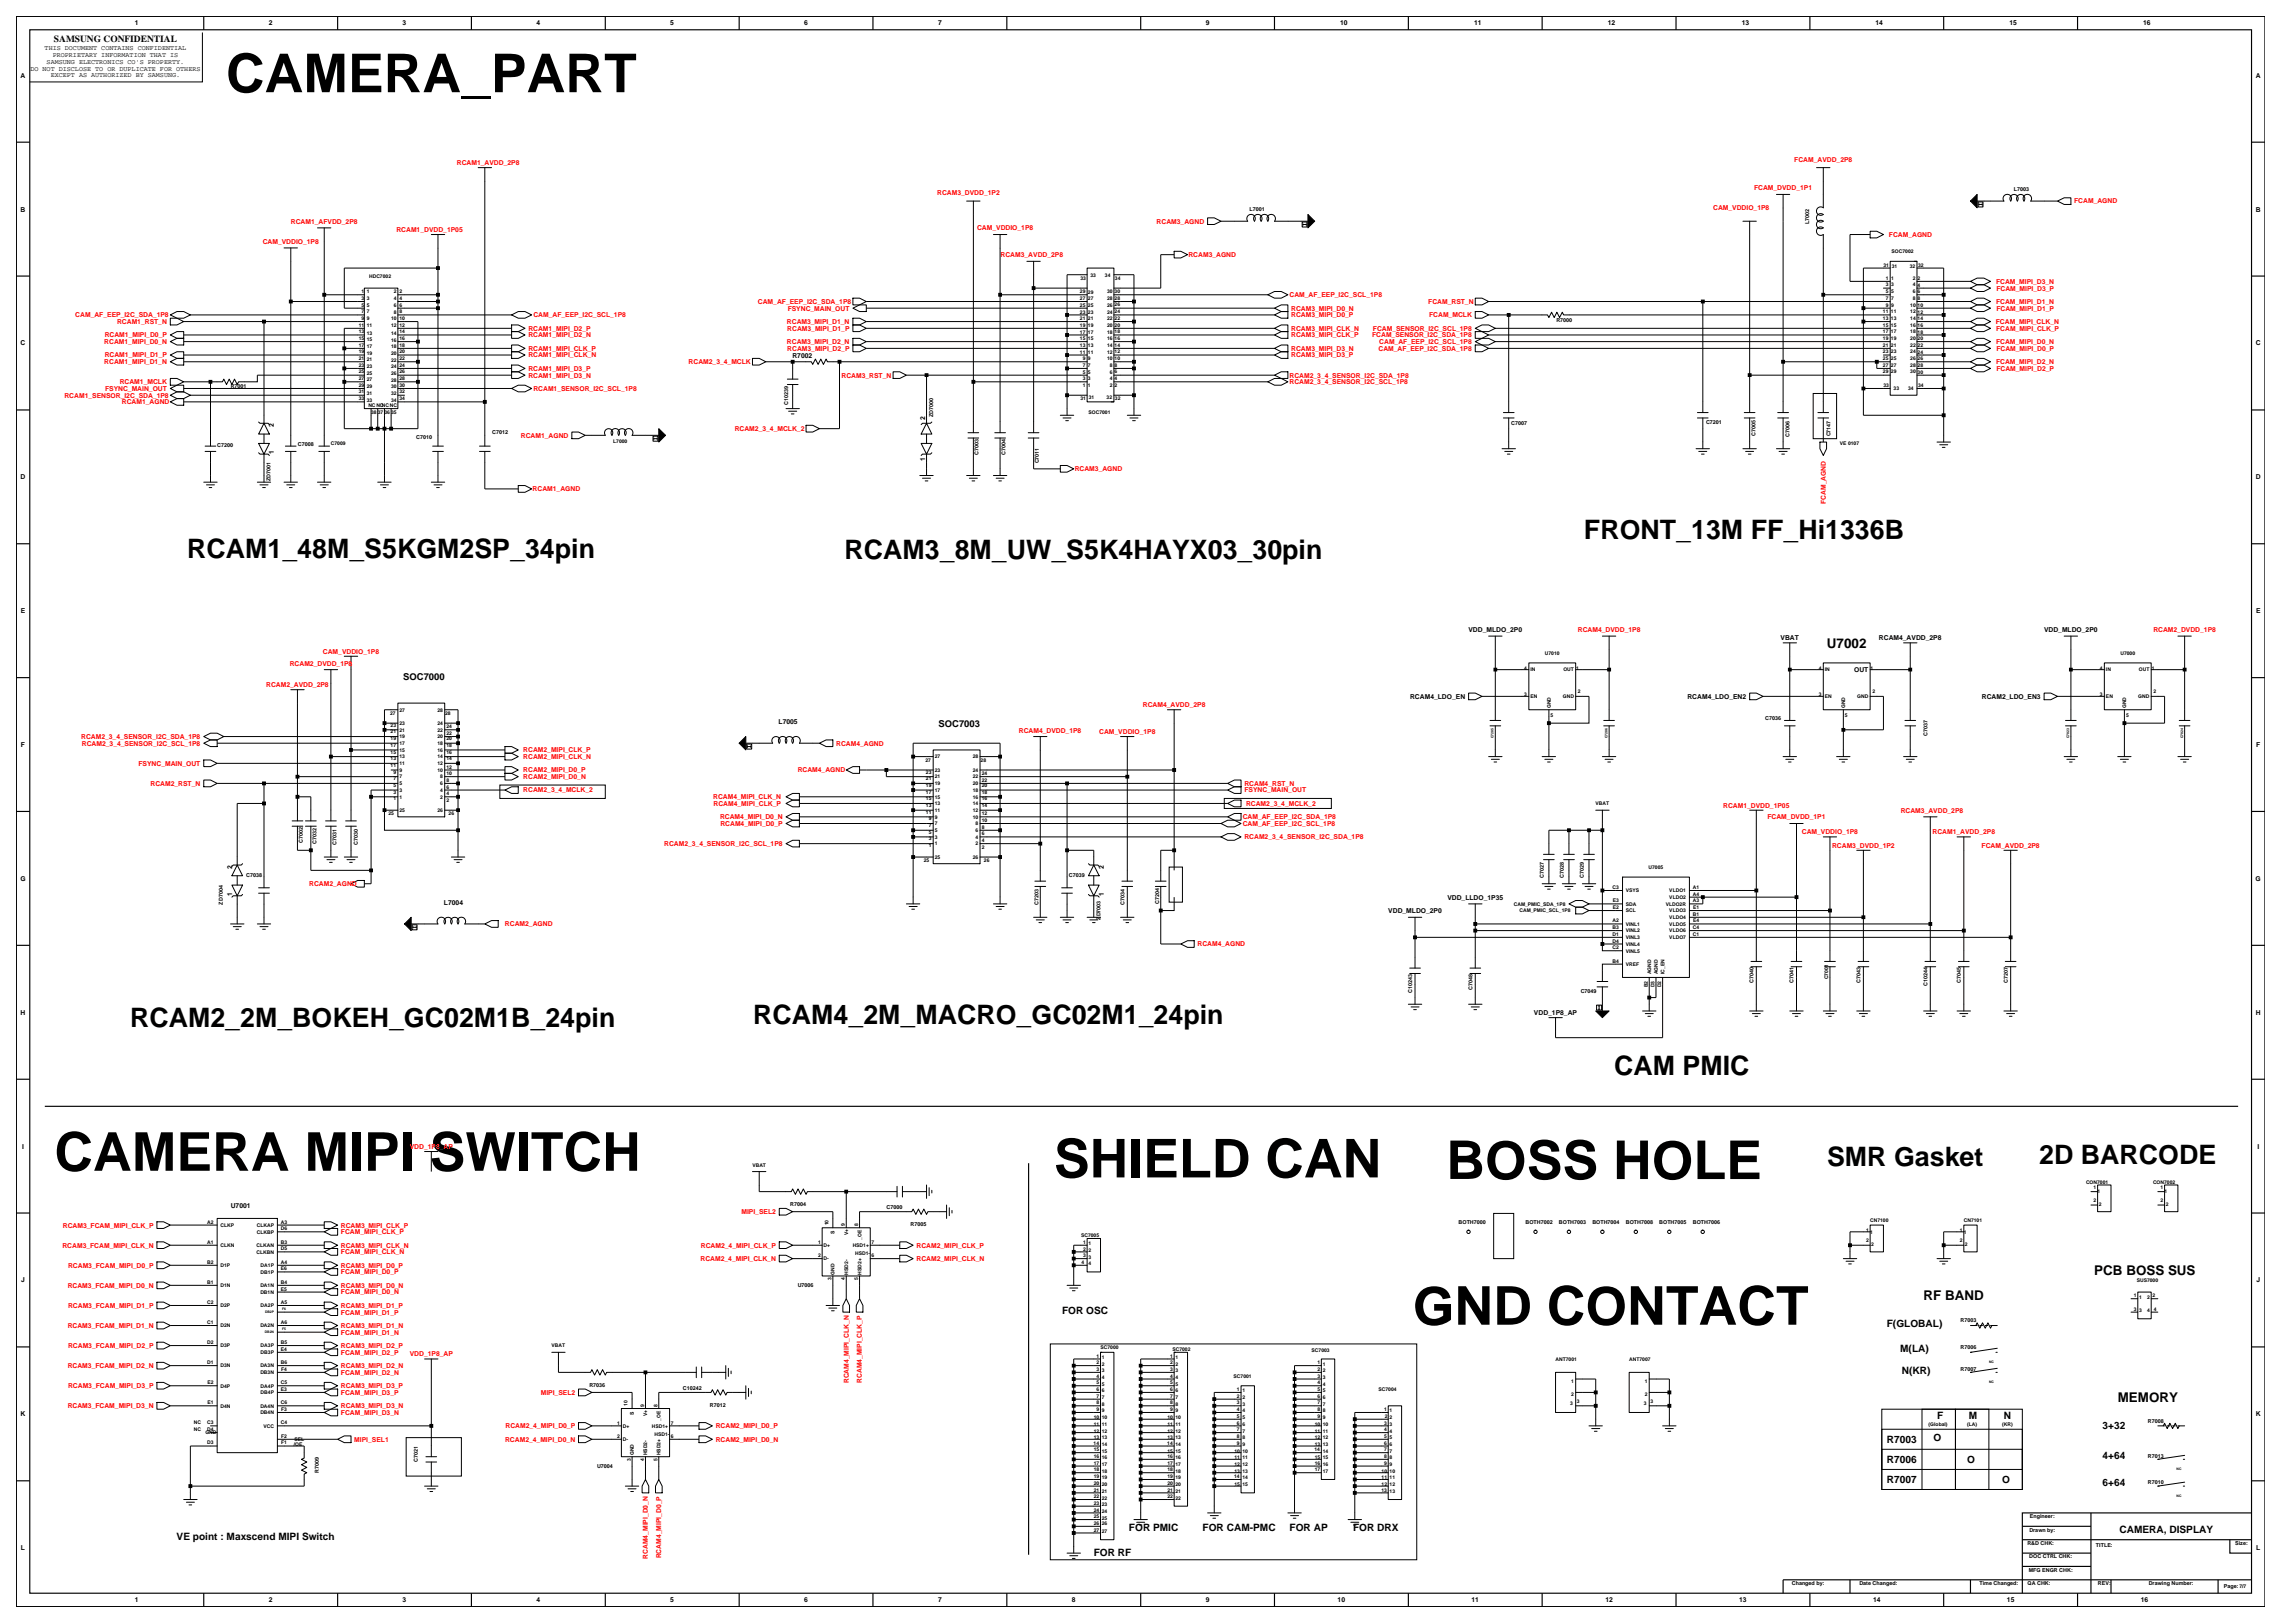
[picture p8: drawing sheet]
<svg xmlns="http://www.w3.org/2000/svg" width="420mm" height="297mm" viewBox="0 0 420 297" stroke-linecap="round" stroke-linejoin="round" font-family="sans-serif">
<defs><g id="words">
<g font-size="9.8">
<text x="41.4" y="16.9">CAMERA_PART</text>
<text x="10" y="214.2">CAMERA MIPI SWITCH</text>
<text x="192.9" y="215.5">SHIELD CAN</text>
<text x="264.7" y="215.8">BOSS HOLE</text>
<text x="258.6" y="242.4">GND CONTACT</text>
</g>
<g font-size="4.9">
<text x="289.9" y="98.7">FRONT_13M FF_Hi1336B</text>
<text x="34.2" y="102">RCAM1_48M_S5KGM2SP_34pin</text>
<text x="154.6" y="102.3">RCAM3_8M_UW_S5K4HAYX03_30pin</text>
<text x="23.8" y="188">RCAM2_2M_BOKEH_GC02M1B_24pin</text>
<text x="137.8" y="187.4">RCAM4_2M_MACRO_GC02M1_24pin</text>
<text x="295.4" y="196.6">CAM PMIC</text>
<text x="334.4" y="213.4">SMR Gasket</text>
<text x="373.2" y="213.1">2D BARCODE</text>
</g>
<g font-size="2.5">
<text x="334.4" y="118.6">U7002</text>
<text x="383.3" y="233.4">PCB BOSS SUS</text>
<text x="352" y="237.9">RF BAND</text>
<text x="387.6" y="256.6">MEMORY</text>
</g>
<g font-size="1.9">
<text x="194.4" y="240.4">FOR OSC</text>
<text x="345.3" y="242.9">F(GLOBAL)</text>
<text x="347.8" y="247.5">M(LA)</text>
<text x="348.1" y="251.4">N(KR)</text>
<text x="345.3" y="264">R7003</text>
<text x="353.9" y="263.7">O</text>
<text x="354.5" y="259.7">F</text>
<text x="360.3" y="259.7">M</text>
<text x="366.7" y="259.7">N</text>
<text x="384.8" y="261.5">3+32</text>
<text x="345.3" y="267.7">R7006</text>
<text x="360" y="267.7">O</text>
<text x="384.8" y="267">4+64</text>
<text x="345.3" y="271.3">R7007</text>
<text x="366.4" y="271.3">O</text>
<text x="384.8" y="271.9">6+64</text>
<text x="32.3" y="281.8">VE point : Maxscend MIPI Switch</text>
<text x="206.6" y="280.2">FOR PMIC</text>
<text x="220.1" y="280.2">FOR CAM-PMC</text>
<text x="236" y="280.2">FOR AP</text>
<text x="247.6" y="280.2">FOR DRX</text>
<text x="387.9" y="280.5">CAMERA, DISPLAY</text>
<text x="200.2" y="284.8">FOR RF</text>
</g>
<g font-size="1.7">
<text x="9.9" y="7.7">SAMSUNG CONFIDENTIAL</text>
<text x="73.8" y="124.4">SOC7000</text>
<text x="171.8" y="133">SOC7003</text>
</g>
<g font-size="1.2">
<text x="24.7" y="4.7">1</text>
<text x="49.2" y="4.7">2</text>
<text x="73.7" y="4.7">3</text>
<text x="98.2" y="4.7">4</text>
<text x="122.7" y="4.7">5</text>
<text x="147.2" y="4.7">6</text>
<text x="171.7" y="4.7">7</text>
<text x="220.7" y="4.7">9</text>
<text x="245.3" y="4.7">10</text>
<text x="269.8" y="4.7">11</text>
<text x="294.3" y="4.7">12</text>
<text x="318.7" y="4.7">13</text>
<text x="343.2" y="4.7">14</text>
<text x="367.7" y="4.7">15</text>
<text x="392.2" y="4.7">16</text>
<text x="8.2" y="9.2">THIS DOCUMENT CONTAINS CONFIDENTIAL</text>
<text x="8.5" y="11.7">SAMSUNG ELECTRONICS CO'S PROPERTY.</text>
<text x="9.6" y="10.5">PROPRIETARY INFORMATION THAT IS</text>
<text x="3.8" y="14.2">A</text>
<text x="5.6" y="12.9">DO NOT DISCLOSE TO OR DUPLICATE FOR OTHERS</text>
<text x="9.3" y="14.1">EXCEPT AS AUTHORIZED BY SAMSUNG.</text>
<text x="412.8" y="14.2">A</text>
<text x="3.8" y="38.7">B</text>
<text x="412.8" y="38.7">B</text>
<text x="3.8" y="63.2">C</text>
<text x="145" y="65.6">R7002</text>
<text x="412.8" y="63.2">C</text>
<text x="169.3" y="76.9" transform="rotate(-90 169.3 76.9)">2</text>
<text x="50.1" y="83" transform="rotate(-90 50.1 83)">1</text>
<text x="50.1" y="78.2" transform="rotate(-90 50.1 78.2)">2</text>
<text x="3.8" y="87.7">D</text>
<text x="169.3" y="84.3" transform="rotate(-90 169.3 84.3)">1</text>
<text x="412.8" y="87.7">D</text>
<text x="3.8" y="112.2">E</text>
<text x="412.9" y="112.2">E</text>
<text x="268.7" y="115.7">VDD_MLDO_2P0</text>
<text x="325.9" y="117.2">VBAT</text>
<text x="343.9" y="117.2">RCAM4_AVDD_2P8</text>
<text x="374.1" y="115.7">VDD_MLDO_2P0</text>
<text x="339.3" y="123">OUT</text>
<text x="258.1" y="127.9">RCAM4_LDO_EN</text>
<text x="308.8" y="127.9">RCAM4_LDO_EN2</text>
<text x="362.7" y="127.9">RCAM2_LDO_EN3</text>
<text x="3.8" y="136.7">F</text>
<text x="142.5" y="132.5">L7005</text>
<text x="412.9" y="136.7">F</text>
<text x="3.7" y="161.2">G</text>
<text x="42.5" y="159" transform="rotate(-90 42.5 159)">2</text>
<text x="202" y="159" transform="rotate(-90 202 159)">2</text>
<text x="412.8" y="161.2">G</text>
<text x="42.5" y="163.9" transform="rotate(-90 42.5 163.9)">1</text>
<text x="81.3" y="165.5">L7004</text>
<text x="202" y="163.9" transform="rotate(-90 202 163.9)">1</text>
<text x="254.1" y="167.1">VDD_MLDO_2P0</text>
<text x="264.9" y="164.7">VDD_LLDO_1P35</text>
<text x="3.8" y="185.7">H</text>
<text x="280.7" y="185.7">VDD_1P8_AP</text>
<text x="412.8" y="185.7">H</text>
<text x="4" y="210.2">I</text>
<text x="413.1" y="210.2">I</text>
<text x="42.2" y="221.1">U7001</text>
<text x="3.9" y="234.7">J</text>
<text x="412.9" y="234.7">J</text>
<text x="3.8" y="259.2">K</text>
<text x="412.8" y="259.2">K</text>
<text x="3.8" y="283.7">L</text>
<text x="412.9" y="283.7">L</text>
<text x="24.7" y="293.2">1</text>
<text x="49.2" y="293.2">2</text>
<text x="73.7" y="293.2">3</text>
<text x="98.2" y="293.2">4</text>
<text x="122.7" y="293.2">5</text>
<text x="147.2" y="293.2">6</text>
<text x="171.7" y="293.2">7</text>
<text x="196.2" y="293.2">8</text>
<text x="220.7" y="293.2">9</text>
<text x="244.8" y="293.2">10</text>
<text x="269.3" y="293.2">11</text>
<text x="293.8" y="293.2">12</text>
<text x="318.3" y="293.2">13</text>
<text x="342.8" y="293.2">14</text>
<text x="367.3" y="293.2">15</text>
<text x="391.8" y="293.2">16</text>
</g>
<g font-size="1.2" fill="#f00">
<text x="328.4" y="29.6">FCAM_AVDD_2P8</text>
<text x="83.6" y="30.2">RCAM1_AVDD_2P8</text>
<text x="171.5" y="35.8">RCAM3_DVDD_1P2</text>
<text x="321" y="34.8">FCAM_DVDD_1P1</text>
<text x="53.2" y="40.9">RCAM1_AFVDD_2P8</text>
<text x="211.7" y="40.9">RCAM3_AGND</text>
<text x="313.5" y="38.5">CAM_VDDIO_1P8</text>
<text x="379.6" y="37.2">FCAM_AGND</text>
<text x="48.1" y="44.6">CAM_VDDIO_1P8</text>
<text x="72.5" y="42.4">RCAM1_DVDD_1P05</text>
<text x="178.8" y="42.1">CAM_VDDIO_1P8</text>
<text x="183.1" y="47">RCAM3_AVDD_2P8</text>
<text x="217.5" y="47">RCAM3_AGND</text>
<text x="345.7" y="43.4">FCAM_AGND</text>
<text x="365.3" y="51.9">FCAM_MIPI_D3_N</text>
<text x="365.4" y="53.2">FCAM_MIPI_D3_P</text>
<text x="13.8" y="58.1">CAM_AF_EEP_I2C_SDA_1P8</text>
<text x="21.4" y="59.3">RCAM1_RST_N</text>
<text x="97.6" y="58.1">CAM_AF_EEP_I2C_SCL_1P8</text>
<text x="138.7" y="55.6">CAM_AF_EEP_I2C_SDA_1P8</text>
<text x="144" y="59.3">RCAM3_MIPI_D1_N</text>
<text x="144.2" y="56.8">FSYNC_MAIN_OUT</text>
<text x="236" y="54.4">CAM_AF_EEP_I2C_SCL_1P8</text>
<text x="236.3" y="56.8">RCAM3_MIPI_D0_N</text>
<text x="236.3" y="58.1">RCAM3_MIPI_D0_P</text>
<text x="261.4" y="55.6">FCAM_RST_N</text>
<text x="261.5" y="58.1">FCAM_MCLK</text>
<text x="365.2" y="59.3">FCAM_MIPI_CLK_N</text>
<text x="365.3" y="55.6">FCAM_MIPI_D1_N</text>
<text x="365.4" y="56.8">FCAM_MIPI_D1_P</text>
<text x="19.1" y="63">RCAM1_MIPI_D0_N</text>
<text x="19.2" y="65.4">RCAM1_MIPI_D1_P</text>
<text x="19.2" y="61.7">RCAM1_MIPI_D0_P</text>
<text x="96.7" y="60.5">RCAM1_MIPI_D2_P</text>
<text x="96.7" y="64.2">RCAM1_MIPI_CLK_P</text>
<text x="96.7" y="65.4">RCAM1_MIPI_CLK_N</text>
<text x="96.7" y="61.7">RCAM1_MIPI_D2_N</text>
<text x="144" y="63">RCAM3_MIPI_D2_N</text>
<text x="144.1" y="64.2">RCAM3_MIPI_D2_P</text>
<text x="144.1" y="60.5">RCAM3_MIPI_D1_P</text>
<text x="236.3" y="64.2">RCAM3_MIPI_D3_N</text>
<text x="236.3" y="65.4">RCAM3_MIPI_D3_P</text>
<text x="236.3" y="60.5">RCAM3_MIPI_CLK_N</text>
<text x="236.3" y="61.7">RCAM3_MIPI_CLK_P</text>
<text x="251.1" y="61.7">FCAM_SENSOR_I2C_SDA_1P8</text>
<text x="251.3" y="60.5">FCAM_SENSOR_I2C_SCL_1P8</text>
<text x="252.3" y="64.2">CAM_AF_EEP_I2C_SDA_1P8</text>
<text x="252.4" y="63">CAM_AF_EEP_I2C_SCL_1P8</text>
<text x="365.3" y="63">FCAM_MIPI_D0_N</text>
<text x="365.3" y="60.5">FCAM_MIPI_CLK_P</text>
<text x="365.4" y="64.2">FCAM_MIPI_D0_P</text>
<text x="19.1" y="66.6">RCAM1_MIPI_D1_N</text>
<text x="19.2" y="71.5">FSYNC_MAIN_OUT</text>
<text x="21.9" y="70.3">RCAM1_MCLK</text>
<text x="96.7" y="67.9">RCAM1_MIPI_D3_P</text>
<text x="96.7" y="69.1">RCAM1_MIPI_D3_N</text>
<text x="97.6" y="71.5">RCAM1_SENSOR_I2C_SCL_1P8</text>
<text x="126" y="66.6">RCAM2_3_4_MCLK</text>
<text x="154" y="69.1">RCAM3_RST_N</text>
<text x="236" y="70.3">RCAM2_3_4_SENSOR_I2C_SCL_1P8</text>
<text x="236" y="69.1">RCAM2_3_4_SENSOR_I2C_SDA_1P8</text>
<text x="365.3" y="66.6">FCAM_MIPI_D2_N</text>
<text x="365.4" y="67.9">FCAM_MIPI_D2_P</text>
<text x="11.8" y="72.8">RCAM1_SENSOR_I2C_SDA_1P8</text>
<text x="22.3" y="74">RCAM1_AGND</text>
<text x="95.3" y="80.1">RCAM1_AGND</text>
<text x="134.5" y="78.9">RCAM2_3_4_MCLK_2</text>
<text x="97.5" y="89.9">RCAM1_AGND</text>
<text x="196.7" y="86.2">RCAM3_AGND</text>
<text x="334.1" y="92.2" transform="rotate(-90 334.1 92.2)">FCAM_AGND</text>
<text x="59.1" y="119.6">CAM_VDDIO_1P8</text>
<text x="288.8" y="115.6">RCAM4_DVDD_1P8</text>
<text x="394.1" y="115.6">RCAM2_DVDD_1P8</text>
<text x="48.7" y="125.7">RCAM2_AVDD_2P8</text>
<text x="53" y="121.9">RCAM2_DVDD_1P8</text>
<text x="209.1" y="129.4">RCAM4_AVDD_2P8</text>
<text x="14.9" y="135.2">RCAM2_3_4_SENSOR_I2C_SDA_1P8</text>
<text x="15" y="136.4">RCAM2_3_4_SENSOR_I2C_SCL_1P8</text>
<text x="95.8" y="137.7">RCAM2_MIPI_CLK_P</text>
<text x="153" y="136.4">RCAM4_AGND</text>
<text x="186.4" y="134.1">RCAM4_DVDD_1P8</text>
<text x="201.2" y="134.3">CAM_VDDIO_1P8</text>
<text x="25.4" y="140.1">FSYNC_MAIN_OUT</text>
<text x="27.5" y="143.8">RCAM2_RST_N</text>
<text x="95.8" y="141.3">RCAM2_MIPI_D0_P</text>
<text x="95.8" y="138.9">RCAM2_MIPI_CLK_N</text>
<text x="95.8" y="142.6">RCAM2_MIPI_D0_N</text>
<text x="146" y="141.3">RCAM4_AGND</text>
<text x="227.7" y="143.8">RCAM4_RST_N</text>
<text x="95.8" y="145">RCAM2_3_4_MCLK_2</text>
<text x="130.5" y="146.2">RCAM4_MIPI_CLK_N</text>
<text x="130.6" y="147.5">RCAM4_MIPI_CLK_P</text>
<text x="131.8" y="149.9">RCAM4_MIPI_D0_N</text>
<text x="227.4" y="149.9">CAM_AF_EEP_I2C_SDA_1P8</text>
<text x="227.7" y="145">FSYNC_MAIN_OUT</text>
<text x="228" y="147.5">RCAM2_3_4_MCLK_2</text>
<text x="315.3" y="147.8">RCAM1_DVDD_1P05</text>
<text x="323.5" y="149.9">FCAM_DVDD_1P1</text>
<text x="347.8" y="148.7">RCAM3_AVDD_2P8</text>
<text x="121.5" y="154.8">RCAM2_3_4_SENSOR_I2C_SCL_1P8</text>
<text x="131.8" y="151.1">RCAM4_MIPI_D0_P</text>
<text x="227.4" y="151.1">CAM_AF_EEP_I2C_SCL_1P8</text>
<text x="227.7" y="153.6">RCAM2_3_4_SENSOR_I2C_SDA_1P8</text>
<text x="329.7" y="152.7">CAM_VDDIO_1P8</text>
<text x="335.3" y="155.1">RCAM3_DVDD_1P2</text>
<text x="353.7" y="152.7">RCAM1_AVDD_2P8</text>
<text x="362.6" y="155.1">FCAM_AVDD_2P8</text>
<text x="56.6" y="162.2">RCAM2_AGND</text>
<text x="92.4" y="169.5">RCAM2_AGND</text>
<text x="219.2" y="173.2">RCAM4_AGND</text>
<text x="75" y="210.2">VDD_1P8_AP</text>
<text x="11.5" y="224.6">RCAM3_FCAM_MIPI_CLK_P</text>
<text x="62.4" y="224.6">RCAM3_MIPI_CLK_P</text>
<text x="62.4" y="225.9">FCAM_MIPI_CLK_P</text>
<text x="135.7" y="222.2">MIPI_SEL2</text>
<text x="11.4" y="228.3">RCAM3_FCAM_MIPI_CLK_N</text>
<text x="12.5" y="232">RCAM3_FCAM_MIPI_D0_P</text>
<text x="62.4" y="233.2">FCAM_MIPI_D0_P</text>
<text x="62.4" y="228.3">RCAM3_MIPI_CLK_N</text>
<text x="62.4" y="229.5">FCAM_MIPI_CLK_N</text>
<text x="62.4" y="232">RCAM3_MIPI_D0_P</text>
<text x="128.2" y="230.8">RCAM2_4_MIPI_CLK_N</text>
<text x="128.3" y="228.3">RCAM2_4_MIPI_CLK_P</text>
<text x="167.7" y="228.3">RCAM2_MIPI_CLK_P</text>
<text x="167.7" y="230.8">RCAM2_MIPI_CLK_N</text>
<text x="12.4" y="235.6">RCAM3_FCAM_MIPI_D0_N</text>
<text x="12.5" y="239.3">RCAM3_FCAM_MIPI_D1_P</text>
<text x="62.4" y="235.6">RCAM3_MIPI_D0_N</text>
<text x="62.4" y="236.9">FCAM_MIPI_D0_N</text>
<text x="62.4" y="239.3">RCAM3_MIPI_D1_P</text>
<text x="12.4" y="243">RCAM3_FCAM_MIPI_D1_N</text>
<text x="62.4" y="240.5">FCAM_MIPI_D1_P</text>
<text x="62.4" y="243">RCAM3_MIPI_D1_N</text>
<text x="62.4" y="244.2">FCAM_MIPI_D1_N</text>
<text x="12.4" y="250.3">RCAM3_FCAM_MIPI_D2_N</text>
<text x="12.5" y="246.7">RCAM3_FCAM_MIPI_D2_P</text>
<text x="62.4" y="246.7">RCAM3_MIPI_D2_P</text>
<text x="62.4" y="250.3">RCAM3_MIPI_D2_N</text>
<text x="62.4" y="251.6">FCAM_MIPI_D2_N</text>
<text x="62.4" y="247.9">FCAM_MIPI_D2_P</text>
<text x="75" y="248.2">VDD_1P8_AP</text>
<text x="12.4" y="257.7">RCAM3_FCAM_MIPI_D3_N</text>
<text x="12.5" y="254">RCAM3_FCAM_MIPI_D3_P</text>
<text x="62.4" y="254">RCAM3_MIPI_D3_P</text>
<text x="62.4" y="257.7">RCAM3_MIPI_D3_N</text>
<text x="62.4" y="255.2">FCAM_MIPI_D3_P</text>
<text x="99" y="255.2">MIPI_SEL2</text>
<text x="155.3" y="253.1" transform="rotate(-90 155.3 253.1)">RCAM4_MIPI_CLK_N</text>
<text x="157.7" y="253.1" transform="rotate(-90 157.7 253.1)">RCAM4_MIPI_CLK_P</text>
<text x="62.4" y="258.9">FCAM_MIPI_D3_N</text>
<text x="64.8" y="263.8">MIPI_SEL1</text>
<text x="92.4" y="263.8">RCAM2_4_MIPI_D0_N</text>
<text x="92.5" y="261.4">RCAM2_4_MIPI_D0_P</text>
<text x="131" y="261.4">RCAM2_MIPI_D0_P</text>
<text x="131" y="263.8">RCAM2_MIPI_D0_N</text>
<text x="118.6" y="285.2" transform="rotate(-90 118.6 285.2)">RCAM4_MIPI_D0_N</text>
<text x="121" y="285.2" transform="rotate(-90 121 285.2)">RCAM4_MIPI_D0_P</text>
</g>
<g font-size="1">
<text x="368.5" y="35">L7003</text>
<text x="228.7" y="38.6">L7001</text>
<text x="331.1" y="41" transform="rotate(-90 331.1 41)">L7002</text>
<text x="284.8" y="58.8">R7000</text>
<text x="42.2" y="71">R7001</text>
<text x="144.2" y="74.2" transform="rotate(-90 144.2 74.2)">C10239</text>
<text x="170.8" y="76.3" transform="rotate(-90 170.8 76.3)">ZD7000</text>
<text x="276.6" y="77.8">C7007</text>
<text x="312.2" y="77.6">C7201</text>
<text x="39.7" y="81.8">C7200</text>
<text x="54.5" y="81.5">C7008</text>
<text x="76.2" y="80.3">C7010</text>
<text x="90.1" y="79.4">C7012</text>
<text x="179.1" y="83.3" transform="rotate(-90 179.1 83.3)">C7003</text>
<text x="184" y="83.3" transform="rotate(-90 184 83.3)">C7004</text>
<text x="321.3" y="79.7" transform="rotate(-90 321.3 79.7)">C7005</text>
<text x="327.5" y="80" transform="rotate(-90 327.5 80)">C7006</text>
<text x="335" y="79.9" transform="rotate(-90 335 79.9)">C7147</text>
<text x="49.5" y="88.1" transform="rotate(-90 49.5 88.1)">ZD7001</text>
<text x="190.1" y="84.8" transform="rotate(-90 190.1 84.8)">C7011</text>
<text x="323" y="131.8">C7036</text>
<text x="352.7" y="134.7" transform="rotate(-90 352.7 134.7)">C7037</text>
<text x="55.4" y="154.3" transform="rotate(-90 55.4 154.3)">C7002</text>
<text x="57.9" y="154.4" transform="rotate(-90 57.9 154.4)">C7032</text>
<text x="61.6" y="154.5" transform="rotate(-90 61.6 154.5)">C7031</text>
<text x="65.5" y="154.5" transform="rotate(-90 65.5 154.5)">C7030</text>
<text x="45.1" y="160.4">C7038</text>
<text x="195.6" y="160.4">C7039</text>
<text x="282.5" y="160.7" transform="rotate(-90 282.5 160.7)">C7027</text>
<text x="286.2" y="160.7" transform="rotate(-90 286.2 160.7)">C7028</text>
<text x="289.9" y="160.7" transform="rotate(-90 289.9 160.7)">C7029</text>
<text x="40.7" y="165.5" transform="rotate(-90 40.7 165.5)">ZD7004</text>
<text x="190.1" y="165.5" transform="rotate(-90 190.1 165.5)">C7203</text>
<text x="205.8" y="165.5" transform="rotate(-90 205.8 165.5)">C7034</text>
<text x="212.1" y="165.4" transform="rotate(-90 212.1 165.4)">C7204</text>
<text x="201.4" y="168.3" transform="rotate(-90 201.4 168.3)">ZD7003</text>
<text x="320.9" y="179.9" transform="rotate(-90 320.9 179.9)">C7040</text>
<text x="328.2" y="179.9" transform="rotate(-90 328.2 179.9)">C7041</text>
<text x="340.5" y="179.9" transform="rotate(-90 340.5 179.9)">C7043</text>
<text x="358.9" y="179.9" transform="rotate(-90 358.9 179.9)">C7045</text>
<text x="367.4" y="179.9" transform="rotate(-90 367.4 179.9)">C7207</text>
<text x="258.4" y="181.7" transform="rotate(-90 258.4 181.7)">C10243</text>
<text x="269.5" y="181.2" transform="rotate(-90 269.5 181.2)">C7048</text>
<text x="289.3" y="181.6">C7049</text>
<text x="352.7" y="180.5" transform="rotate(-90 352.7 180.5)">C10244</text>
<text x="144.6" y="220.7">R7004</text>
<text x="162.2" y="221.2">C7000</text>
<text x="166.7" y="224.4">R7005</text>
<text x="266.9" y="223.9">BOTH7000</text>
<text x="279.2" y="223.9">BOTH7002</text>
<text x="285.3" y="223.9">BOTH7003</text>
<text x="291.4" y="223.9">BOTH7004</text>
<text x="297.5" y="223.9">BOTH7008</text>
<text x="303.7" y="223.9">BOTH7005</text>
<text x="309.8" y="223.9">BOTH7006</text>
<text x="146" y="235.5">U7006</text>
<text x="358.8" y="241.9">R7003</text>
<text x="358.8" y="250.8">R7007</text>
<text x="358.8" y="246.8">R7006</text>
<text x="107.9" y="253.8">R7036</text>
<text x="125" y="254.3">C10242</text>
<text x="129.9" y="257.5">R7012</text>
<text x="393.1" y="260.3">R7008</text>
<text x="58.3" y="269.5" transform="rotate(-90 58.3 269.5)">R7009</text>
<text x="76.5" y="267.5" transform="rotate(-90 76.5 267.5)">C7021</text>
<text x="109.3" y="268.6">U7004</text>
<text x="393.1" y="266.7">R7013</text>
<text x="393.1" y="271.6">R7010</text>
<text x="371.4" y="280.2">Drawn by:</text>
<text x="371.5" y="277.8">Engineer:</text>
<text x="371" y="282.7">R&amp;D CHK:</text>
<text x="371.3" y="287.6">MFG ENGR CHK:</text>
<text x="371.4" y="285.2">DOC CTRL CHK:</text>
<text x="383.6" y="283">TITLE:</text>
<text x="409.1" y="282.7">Size:</text>
<text x="327.9" y="290.1">Changed by:</text>
<text x="340.3" y="290.1">Date Changed:</text>
<text x="362.2" y="290.1">Time Changed:</text>
<text x="371.1" y="290.1">QA CHK:</text>
<text x="383.9" y="290.1">REV:</text>
<text x="393.2" y="290.1">Drawing Number:</text>
<text x="407" y="290.5">Page: 7/7</text>
</g>
<g font-size=".9">
<text x="346.2" y="46.3">SOC7002</text>
<text x="66.2" y="53.6">1</text>
<text x="67.2" y="53.6">1</text>
<text x="67.6" y="50.9">HDC7002</text>
<text x="72.1" y="53.7">2</text>
<text x="73.1" y="53.6">2</text>
<text x="197.6" y="53.7">29</text>
<text x="197.7" y="51.2">33</text>
<text x="199.1" y="53.8">29</text>
<text x="199.6" y="50.6">33</text>
<text x="202.2" y="50.6">34</text>
<text x="202.6" y="53.7">30</text>
<text x="204" y="53.6">30</text>
<text x="204.1" y="51.2">34</text>
<text x="344.7" y="48.8">31</text>
<text x="345.1" y="53.6">5 5</text>
<text x="345.1" y="52.4">3</text>
<text x="345.1" y="51.2">1 1</text>
<text x="346.1" y="52.4">3</text>
<text x="346.2" y="49.1">31</text>
<text x="349.5" y="49.1">32</text>
<text x="350.1" y="52.4">4</text>
<text x="350.1" y="51.2">2</text>
<text x="350.1" y="53.6">6</text>
<text x="350.9" y="52.5">4</text>
<text x="350.9" y="53.7">6</text>
<text x="350.9" y="51.3">2</text>
<text x="351" y="48.8">32</text>
<text x="65.7" y="59.8">11</text>
<text x="66.2" y="57.3">7 7</text>
<text x="66.2" y="58.5">9</text>
<text x="66.2" y="56.1">5</text>
<text x="66.2" y="54.9">3</text>
<text x="67.1" y="59.8">11</text>
<text x="67.2" y="58.5">9</text>
<text x="67.2" y="56.1">5</text>
<text x="67.2" y="54.9">3</text>
<text x="71.6" y="58.6">10</text>
<text x="71.6" y="59.8">12</text>
<text x="72.1" y="54.9">4</text>
<text x="72.1" y="56.1">6</text>
<text x="72.1" y="57.4">8</text>
<text x="73.1" y="54.9">4</text>
<text x="73.1" y="56.1">6</text>
<text x="73.1" y="57.3">8</text>
<text x="73.1" y="59.8">12</text>
<text x="73.1" y="58.5">10</text>
<text x="197.6" y="56.1">25 25</text>
<text x="197.6" y="59.8">19 19</text>
<text x="197.6" y="57.4">23 23</text>
<text x="197.6" y="54.9">27</text>
<text x="197.6" y="58.6">21</text>
<text x="199.1" y="54.9">27</text>
<text x="199.1" y="58.6">21</text>
<text x="202.6" y="57.4">24</text>
<text x="202.6" y="56.1">26</text>
<text x="202.6" y="59.8">20</text>
<text x="202.6" y="58.6">22</text>
<text x="202.6" y="54.9">28</text>
<text x="204" y="57.3">24</text>
<text x="204" y="56.1">26</text>
<text x="204" y="54.8">28</text>
<text x="204" y="59.7">20</text>
<text x="204" y="58.5">22</text>
<text x="344.6" y="57.3">11</text>
<text x="344.6" y="58.5">13 13</text>
<text x="344.6" y="59.8">15</text>
<text x="345.1" y="56.1">9 9</text>
<text x="345.1" y="54.9">7</text>
<text x="346.1" y="57.3">11</text>
<text x="346.1" y="59.8">15</text>
<text x="346.1" y="54.9">7</text>
<text x="349.6" y="56.1">10</text>
<text x="349.6" y="57.3">12</text>
<text x="349.6" y="58.5">14</text>
<text x="349.6" y="59.8">16</text>
<text x="350.1" y="54.9">8</text>
<text x="350.9" y="54.9">8</text>
<text x="350.9" y="56.1">10</text>
<text x="350.9" y="57.4">12</text>
<text x="350.9" y="58.6">14</text>
<text x="350.9" y="59.8">16</text>
<text x="65.7" y="64.7">19</text>
<text x="65.7" y="65.9">21</text>
<text x="65.7" y="61">13</text>
<text x="65.7" y="62.2">15</text>
<text x="65.7" y="63.4">17</text>
<text x="67.1" y="64.9">19</text>
<text x="67.1" y="61.2">13</text>
<text x="67.1" y="62.5">15</text>
<text x="67.1" y="63.7">17</text>
<text x="71.6" y="63.7">18</text>
<text x="71.6" y="65">20</text>
<text x="71.6" y="61.3">14</text>
<text x="71.6" y="62.5">16</text>
<text x="73.1" y="64.7">20</text>
<text x="73.1" y="65.9">22</text>
<text x="73.1" y="61">14</text>
<text x="73.1" y="62.2">16</text>
<text x="73.1" y="63.4">18</text>
<text x="197.6" y="61">17</text>
<text x="197.6" y="64.7">11 11</text>
<text x="197.6" y="62.3">15 15</text>
<text x="197.6" y="63.5">13</text>
<text x="198.1" y="65.9">9</text>
<text x="199.1" y="63.5">13</text>
<text x="199.1" y="61">17</text>
<text x="199.1" y="65.9">9</text>
<text x="202.6" y="61">18</text>
<text x="202.6" y="65.9">10</text>
<text x="202.6" y="63.5">14</text>
<text x="202.6" y="62.3">16</text>
<text x="202.6" y="64.7">12</text>
<text x="204" y="61">18</text>
<text x="204" y="65.9">10</text>
<text x="204" y="64.7">12</text>
<text x="204" y="63.4">14</text>
<text x="204" y="62.2">16</text>
<text x="344.6" y="65.9">25</text>
<text x="344.6" y="61">17 17</text>
<text x="344.6" y="62.2">19</text>
<text x="344.6" y="63.4">21 21</text>
<text x="344.6" y="64.7">23</text>
<text x="346.1" y="65.9">25</text>
<text x="346.1" y="62.2">19</text>
<text x="346.1" y="64.7">23</text>
<text x="349.6" y="64.7">24</text>
<text x="349.6" y="62.2">20</text>
<text x="349.6" y="65.9">26</text>
<text x="349.6" y="61">18</text>
<text x="349.6" y="63.4">22</text>
<text x="350.9" y="64.7">24</text>
<text x="350.9" y="66">26</text>
<text x="350.9" y="61">18</text>
<text x="350.9" y="62.3">20</text>
<text x="350.9" y="63.5">22</text>
<text x="65.7" y="69.6">27</text>
<text x="65.7" y="70.8">29</text>
<text x="65.7" y="67.1">23</text>
<text x="65.7" y="68.3">25</text>
<text x="67.1" y="68.6">25</text>
<text x="67.1" y="69.8">27</text>
<text x="67.1" y="71">29</text>
<text x="67.1" y="66.1">21</text>
<text x="67.1" y="67.4">23</text>
<text x="71.6" y="68.7">26</text>
<text x="71.6" y="69.9">28</text>
<text x="71.6" y="71.1">30</text>
<text x="71.6" y="66.2">22</text>
<text x="71.6" y="67.4">24</text>
<text x="73.1" y="68.3">26</text>
<text x="73.1" y="69.6">28</text>
<text x="73.1" y="70.8">30</text>
<text x="73.1" y="67.1">24</text>
<text x="198.1" y="68.4">5</text>
<text x="198.1" y="67.2">7 7</text>
<text x="198.1" y="69.6">3 3</text>
<text x="198.1" y="70.8">1</text>
<text x="199.1" y="68.4">5</text>
<text x="199.1" y="70.8">1</text>
<text x="203.1" y="67.2">8</text>
<text x="203.1" y="69.6">4</text>
<text x="203.1" y="68.4">6</text>
<text x="203.1" y="70.8">2</text>
<text x="204" y="67.1">8</text>
<text x="204" y="69.5">4</text>
<text x="204" y="68.3">6</text>
<text x="204" y="70.8">2</text>
<text x="344.6" y="67.1">27 27</text>
<text x="344.6" y="68.3">29</text>
<text x="344.7" y="70.9">33</text>
<text x="346.1" y="68.3">29</text>
<text x="346.5" y="71.4">33</text>
<text x="349.2" y="71.4">34</text>
<text x="349.6" y="67.1">28</text>
<text x="349.6" y="68.3">30</text>
<text x="350.9" y="67.2">28</text>
<text x="350.9" y="68.4">30</text>
<text x="351" y="70.9">34</text>
<text x="65.7" y="73.2">33</text>
<text x="65.7" y="72">31</text>
<text x="67.1" y="73.5">33</text>
<text x="67.1" y="72.2">31</text>
<text x="67.4" y="74.4">NCNCNCNC</text>
<text x="67.9" y="75.7">38</text>
<text x="69.1" y="75.7">37</text>
<text x="70.4" y="75.7">36</text>
<text x="71.6" y="75.7">35</text>
<text x="71.6" y="72.3">32</text>
<text x="71.6" y="73.5">34</text>
<text x="73.1" y="73.2">34</text>
<text x="73.1" y="72">32</text>
<text x="197.7" y="73.2">31</text>
<text x="199.2" y="75.7">SOC7001</text>
<text x="199.2" y="73">31</text>
<text x="202.5" y="73">32</text>
<text x="204.1" y="73.2">32</text>
<text x="60.6" y="81.5">C7009</text>
<text x="112.2" y="81.1">L7000</text>
<text x="336.7" y="81.5">VE 0107</text>
<text x="282.7" y="119.8">U7010</text>
<text x="388" y="119.8">U7000</text>
<text x="279" y="122.5">4</text>
<text x="280.1" y="122.9">IN</text>
<text x="286.1" y="122.9">OUT</text>
<text x="288.5" y="122.5">1</text>
<text x="332.8" y="122.5">4</text>
<text x="334" y="122.9">IN</text>
<text x="342.3" y="122.5">1</text>
<text x="384.3" y="122.5">4</text>
<text x="385.4" y="122.9">IN</text>
<text x="391.4" y="122.9">OUT</text>
<text x="393.8" y="122.5">1</text>
<text x="71.4" y="130.8">27</text>
<text x="73.1" y="130.2">27</text>
<text x="80" y="130.2">28</text>
<text x="81.5" y="130.8">28</text>
<text x="279" y="127.4">3</text>
<text x="280.1" y="127.8">EN</text>
<text x="283.8" y="131.1">5</text>
<text x="283.8" y="129.6" transform="rotate(-90 283.8 129.6)">GND</text>
<text x="286" y="127.8">GND</text>
<text x="288.8" y="126.8">2</text>
<text x="332.8" y="127.4">3</text>
<text x="334" y="127.8">EN</text>
<text x="337.6" y="131.1">5</text>
<text x="337.7" y="129.6" transform="rotate(-90 337.7 129.6)">GND</text>
<text x="339.9" y="127.8">GND</text>
<text x="342.7" y="126.8">2</text>
<text x="384.3" y="127.4">3</text>
<text x="385.4" y="127.8">EN</text>
<text x="389.1" y="131.1">5</text>
<text x="389.1" y="129.6" transform="rotate(-90 389.1 129.6)">GND</text>
<text x="391.3" y="127.8">GND</text>
<text x="394.1" y="126.8">2</text>
<text x="71.5" y="133">23</text>
<text x="71.5" y="136.7">17</text>
<text x="71.5" y="135.4">19</text>
<text x="71.5" y="134.2">21</text>
<text x="71.5" y="137.9">15</text>
<text x="73.1" y="132.7">23</text>
<text x="73.1" y="136.3">17</text>
<text x="73.1" y="135.1">19</text>
<text x="73.1" y="133.9">21</text>
<text x="73.1" y="137.6">15</text>
<text x="80" y="132.7">24</text>
<text x="80" y="137.6">16</text>
<text x="80" y="136.3">18</text>
<text x="80" y="135.1">20</text>
<text x="80" y="133.9">22</text>
<text x="81.7" y="133.2">24</text>
<text x="81.7" y="136.7">18</text>
<text x="81.7" y="135.4">20</text>
<text x="81.7" y="134.5">22</text>
<text x="81.7" y="137.9">16</text>
<text x="71.5" y="140.3">11</text>
<text x="71.5" y="139.1">13</text>
<text x="72" y="142.8">7</text>
<text x="72" y="141.6">9</text>
<text x="73.1" y="143.7">5</text>
<text x="73.1" y="142.4">7</text>
<text x="73.1" y="141.2">9</text>
<text x="73.1" y="140">11</text>
<text x="73.1" y="138.8">13</text>
<text x="80" y="141.2">10</text>
<text x="80" y="140">12</text>
<text x="80" y="138.8">14</text>
<text x="80.6" y="143.7">6</text>
<text x="80.6" y="142.4">8</text>
<text x="81.7" y="143.1">8</text>
<text x="81.7" y="141.9">10</text>
<text x="81.7" y="140.6">12</text>
<text x="81.7" y="139.1">14</text>
<text x="169.4" y="139.4">27</text>
<text x="169.5" y="142.8">21</text>
<text x="169.5" y="141.6">23</text>
<text x="171.1" y="138.8">27</text>
<text x="171.1" y="143.7">19</text>
<text x="171.1" y="142.4">21</text>
<text x="171.1" y="141.2">23</text>
<text x="178" y="138.8">28</text>
<text x="178" y="143.7">20</text>
<text x="178" y="142.4">22</text>
<text x="178" y="141.2">24</text>
<text x="179.5" y="139.4">28</text>
<text x="179.7" y="143.1">22</text>
<text x="179.7" y="141.8">24</text>
<text x="71.1" y="149.2">25</text>
<text x="72" y="145.2">3</text>
<text x="72" y="144">5</text>
<text x="72" y="146.5">1</text>
<text x="73.1" y="148.6">25</text>
<text x="73.1" y="144.9">3</text>
<text x="73.1" y="146.1">1</text>
<text x="80" y="148.6">26</text>
<text x="80.6" y="144.9">4</text>
<text x="80.6" y="146.1">2</text>
<text x="81.7" y="144.3">6</text>
<text x="81.7" y="145.5">4</text>
<text x="81.7" y="146.8">2</text>
<text x="82.1" y="149.2">26</text>
<text x="169.5" y="144">19</text>
<text x="169.5" y="148.9">11</text>
<text x="169.5" y="147.7">13</text>
<text x="169.5" y="146.5">15</text>
<text x="169.5" y="145.2">17</text>
<text x="171.1" y="149.8">9</text>
<text x="171.1" y="148.6">11</text>
<text x="171.1" y="147.3">13</text>
<text x="171.1" y="146.1">15</text>
<text x="171.1" y="144.9">17</text>
<text x="178" y="144.9">18</text>
<text x="178" y="149.8">10</text>
<text x="178" y="148.6">12</text>
<text x="178" y="147.3">14</text>
<text x="178" y="146.1">16</text>
<text x="179.7" y="144">20</text>
<text x="179.7" y="149.2">12</text>
<text x="179.7" y="147.7">14</text>
<text x="179.7" y="146.5">16</text>
<text x="179.7" y="145.2">18</text>
<text x="292" y="147.3">VBAT</text>
<text x="170" y="150.1">9</text>
<text x="170" y="153.8">3</text>
<text x="170" y="152.6">5</text>
<text x="170" y="151.3">7</text>
<text x="170" y="155">1</text>
<text x="171.1" y="151">7</text>
<text x="171.1" y="153.5">3</text>
<text x="171.1" y="152.3">5</text>
<text x="171.1" y="154.7">1</text>
<text x="178.5" y="151">8</text>
<text x="178.5" y="153.5">4</text>
<text x="178.5" y="152.3">6</text>
<text x="178.5" y="154.7">2</text>
<text x="179.7" y="151.7">8</text>
<text x="179.7" y="154.1">4</text>
<text x="179.7" y="152.9">6</text>
<text x="179.7" y="155.3">2</text>
<text x="179.7" y="150.4">10</text>
<text x="169.1" y="157.8">25</text>
<text x="171.1" y="157.2">25</text>
<text x="178" y="157.2">26</text>
<text x="180.1" y="157.8">26</text>
<text x="301.7" y="159">U7005</text>
<text x="277" y="165.7">CAM_PMIC_SDA_1P8</text>
<text x="278.1" y="166.9">CAM_PMIC_SCL_1P8</text>
<text x="295.1" y="162.7">C3</text>
<text x="295.1" y="166.3">E2</text>
<text x="295.1" y="165.1">E3</text>
<text x="297.5" y="166.9">SCL</text>
<text x="297.5" y="165.7">SDA</text>
<text x="297.5" y="163.3">VSYS</text>
<text x="304.8" y="165.7">VLDO2R</text>
<text x="305.5" y="166.9">VLDO3</text>
<text x="305.5" y="164.5">VLDO2</text>
<text x="305.5" y="163.3">VLDO1</text>
<text x="309.8" y="163.9">A4</text>
<text x="309.8" y="167.6">B1</text>
<text x="309.8" y="162.7">A1</text>
<text x="309.8" y="165.1">A3</text>
<text x="309.8" y="166.3">E1</text>
<text x="295.1" y="171.2">D1</text>
<text x="295.1" y="172.5">D4</text>
<text x="295.1" y="170">B3</text>
<text x="295.1" y="173.7">C2</text>
<text x="295.1" y="168.8">A2</text>
<text x="297.5" y="171.8">VINL3</text>
<text x="297.5" y="173.1">VINL4</text>
<text x="297.5" y="170.6">VINL2</text>
<text x="297.5" y="169.4">VINL1</text>
<text x="305.5" y="169.4">VLDO5</text>
<text x="305.5" y="170.6">VLDO6</text>
<text x="305.5" y="168.2">VLDO4</text>
<text x="305.5" y="171.8">VLDO7</text>
<text x="309.8" y="170">C4</text>
<text x="309.8" y="171.2">C1</text>
<text x="309.8" y="168.8">E4</text>
<text x="295.1" y="176.1">B4</text>
<text x="297.5" y="176.8">VREF</text>
<text x="297.5" y="174.3">VINL5</text>
<text x="302.1" y="178.3" transform="rotate(-90 302.1 178.3)">AGND</text>
<text x="303.4" y="178.3" transform="rotate(-90 303.4 178.3)">AGND</text>
<text x="304.6" y="178.3" transform="rotate(-90 304.6 178.3)">IC_EN</text>
<text x="334.6" y="179.2" transform="rotate(-90 334.6 179.2)">C7001</text>
<text x="301.5" y="180.7" transform="rotate(-90 301.5 180.7)">B2</text>
<text x="302.8" y="180.7" transform="rotate(-90 302.8 180.7)">D3</text>
<text x="304" y="180.7" transform="rotate(-90 304 180.7)">D2</text>
<text x="137.7" y="213.5">VBAT</text>
<text x="381.8" y="216.6">CON7001</text>
<text x="383.1" y="217.5">1</text>
<text x="383.1" y="219.9">2</text>
<text x="383.9" y="218.2">1</text>
<text x="384.1" y="220.7">2</text>
<text x="394" y="216.6">CON7002</text>
<text x="395.4" y="217.5">1</text>
<text x="395.4" y="219.9">2</text>
<text x="396.1" y="218.2">1</text>
<text x="396.3" y="220.7">2</text>
<text x="37.9" y="223.9">A2</text>
<text x="37.9" y="227.6">A1</text>
<text x="40.4" y="224.5">CLKP</text>
<text x="47" y="225.7">CLKBP</text>
<text x="47" y="224.5">CLKAP</text>
<text x="51.4" y="225.1">D6</text>
<text x="51.4" y="223.9">A3</text>
<text x="51.4" y="227.6">B3</text>
<text x="149.7" y="227.6">1</text>
<text x="151.6" y="224.2" transform="rotate(-90 151.6 224.2)">10</text>
<text x="152.7" y="225.8" transform="rotate(-90 152.7 225.8)">S</text>
<text x="154.6" y="224.4" transform="rotate(-90 154.6 224.4)">9</text>
<text x="155.2" y="226.1" transform="rotate(-90 155.2 226.1)">V+</text>
<text x="157.1" y="224.4" transform="rotate(-90 157.1 224.4)">8</text>
<text x="157.6" y="226.9" transform="rotate(-90 157.6 226.9)">_OE</text>
<text x="159.5" y="227.6">7</text>
<text x="197.8" y="226.4">SC7005</text>
<text x="198.2" y="227.6">1</text>
<text x="199.2" y="227.9">1</text>
<text x="341.5" y="225.4">1</text>
<text x="341.5" y="227.3">2</text>
<text x="342.2" y="223.6">CN7100</text>
<text x="342.2" y="225.7">1</text>
<text x="358.6" y="225.4">1</text>
<text x="358.6" y="227.3">2</text>
<text x="359.4" y="225.7">1</text>
<text x="359.4" y="223.6">CN7101</text>
<text x="37.9" y="231.2">B2</text>
<text x="40.4" y="231.9">D1P</text>
<text x="40.4" y="228.2">CLKN</text>
<text x="46.9" y="229.4">CLKBN</text>
<text x="46.9" y="228.2">CLKAN</text>
<text x="47.7" y="233.1">DB1P</text>
<text x="47.7" y="231.9">DA1P</text>
<text x="51.4" y="228.8">D5</text>
<text x="51.4" y="231.2">A4</text>
<text x="51.4" y="232.5">E6</text>
<text x="149.7" y="230.1">2</text>
<text x="150.7" y="228.2">D+</text>
<text x="150.7" y="230.6">D-</text>
<text x="152.7" y="233.2" transform="rotate(-90 152.7 233.2)">GND</text>
<text x="155.2" y="233.2" transform="rotate(-90 155.2 233.2)">HSD2-</text>
<text x="156.1" y="228.2">HSD1+</text>
<text x="156.5" y="229.7">HSD1-</text>
<text x="157.6" y="233.2" transform="rotate(-90 157.6 233.2)">HSD2+</text>
<text x="159.5" y="230.1">6</text>
<text x="197.9" y="231.3">4</text>
<text x="198.2" y="228.8">2</text>
<text x="198.2" y="230.1">3</text>
<text x="199.2" y="229.1">2</text>
<text x="199.2" y="230.3">3</text>
<text x="199.2" y="231.5">4</text>
<text x="342.5" y="228">2</text>
<text x="359.6" y="228">2</text>
<text x="37.9" y="238.6">C2</text>
<text x="37.9" y="234.9">B1</text>
<text x="40.4" y="239.2">D2P</text>
<text x="40.4" y="235.5">D1N</text>
<text x="47.7" y="236.8">DB1N</text>
<text x="47.7" y="235.5">DA1N</text>
<text x="47.7" y="239.2">DA2P</text>
<text x="51.4" y="234.9">B4</text>
<text x="51.4" y="238.6">A5</text>
<text x="51.4" y="236.1">E5</text>
<text x="152.2" y="234.2" transform="rotate(-90 152.2 234.2)">3</text>
<text x="154.6" y="234.2" transform="rotate(-90 154.6 234.2)">4</text>
<text x="157.1" y="234.2" transform="rotate(-90 157.1 234.2)">5</text>
<text x="390.5" y="237.4">1</text>
<text x="390.5" y="239.9">3</text>
<text x="391" y="234.6">SUS7000</text>
<text x="391.5" y="237.6">1</text>
<text x="392.9" y="237.6">2</text>
<text x="393.9" y="237.4">2</text>
<text x="394.2" y="239.9">4</text>
<text x="37.9" y="245.9">D2</text>
<text x="37.9" y="242.3">C1</text>
<text x="40.4" y="242.9">D2N</text>
<text x="47.7" y="242.9">DA2N</text>
<text x="51.4" y="245.9">B5</text>
<text x="51.4" y="242.3">A6</text>
<text x="391.5" y="240.1">3</text>
<text x="392.9" y="240.1">4</text>
<text x="37.9" y="249.6">D1</text>
<text x="40.4" y="250.2">D3N</text>
<text x="40.4" y="246.6">D3P</text>
<text x="47.7" y="251.5">DB3N</text>
<text x="47.7" y="250.2">DA3N</text>
<text x="47.7" y="247.8">DB3P</text>
<text x="47.7" y="246.6">DA3P</text>
<text x="51.4" y="249.6">B6</text>
<text x="51.4" y="247.2">E4</text>
<text x="51.4" y="250.8">F4</text>
<text x="101" y="246.6">VBAT</text>
<text x="200.7" y="250.9">3</text>
<text x="200.7" y="249.7">2</text>
<text x="200.7" y="248.4">1</text>
<text x="201.4" y="246.8">SC7000</text>
<text x="201.6" y="251.1">3</text>
<text x="201.6" y="249.9">2</text>
<text x="201.6" y="248.7">1</text>
<text x="214.1" y="250.9">3</text>
<text x="214.1" y="249.7">2</text>
<text x="214.1" y="248.4">1</text>
<text x="214.6" y="247.1">SC7002</text>
<text x="215.1" y="251.1">3</text>
<text x="215.1" y="249.9">2</text>
<text x="215.1" y="248.7">1</text>
<text x="240" y="247.5">SC7003</text>
<text x="241.1" y="250.9">2</text>
<text x="241.1" y="249.7">1</text>
<text x="242.1" y="251.1">2</text>
<text x="242.1" y="249.9">1</text>
<text x="284.7" y="249">ANT7001</text>
<text x="298.2" y="249">ANT7007</text>
<text x="38" y="253.3">E2</text>
<text x="38" y="257">E1</text>
<text x="40.4" y="253.9">D4P</text>
<text x="40.4" y="257.6">D4N</text>
<text x="47.7" y="257.6">DA4N</text>
<text x="47.7" y="255.1">DB4P</text>
<text x="47.7" y="253.9">DA4P</text>
<text x="51.4" y="257">C6</text>
<text x="51.4" y="253.3">C5</text>
<text x="51.4" y="254.5">E3</text>
<text x="114.9" y="257.3" transform="rotate(-90 114.9 257.3)">10</text>
<text x="117.9" y="257.5" transform="rotate(-90 117.9 257.5)">9</text>
<text x="120.3" y="257.5" transform="rotate(-90 120.3 257.5)">8</text>
<text x="200.7" y="252.1">4</text>
<text x="200.7" y="253.3">5</text>
<text x="200.7" y="254.5">6</text>
<text x="200.7" y="255.8">7</text>
<text x="200.7" y="257">8</text>
<text x="201.6" y="252.3">4</text>
<text x="201.6" y="253.6">5</text>
<text x="201.6" y="254.8">6</text>
<text x="201.6" y="256">7</text>
<text x="201.6" y="257.2">8</text>
<text x="214.1" y="252.1">4</text>
<text x="214.1" y="253.3">5</text>
<text x="214.1" y="254.5">6</text>
<text x="214.1" y="255.8">7</text>
<text x="214.1" y="257">8</text>
<text x="215.1" y="252.3">4</text>
<text x="215.1" y="253.6">5</text>
<text x="215.1" y="254.8">6</text>
<text x="215.1" y="256">7</text>
<text x="215.1" y="257.2">8</text>
<text x="225.8" y="252.1">SC7001</text>
<text x="226.4" y="257">3</text>
<text x="226.4" y="254.5">1</text>
<text x="226.4" y="255.8">2</text>
<text x="227.4" y="257.2">3</text>
<text x="227.4" y="254.8">1</text>
<text x="227.4" y="256">2</text>
<text x="241.1" y="257">7</text>
<text x="241.1" y="252.1">3</text>
<text x="241.1" y="253.3">4</text>
<text x="241.1" y="254.5">5</text>
<text x="241.1" y="255.8">6</text>
<text x="242.1" y="252.3">3</text>
<text x="242.1" y="253.6">4</text>
<text x="242.1" y="254.8">5</text>
<text x="242.1" y="256">6</text>
<text x="242.1" y="257.2">7</text>
<text x="252.3" y="254.5">SC7004</text>
<text x="287.4" y="257.2">3</text>
<text x="287.5" y="255.5">2</text>
<text x="287.5" y="253">1</text>
<text x="288.6" y="256.7">3</text>
<text x="300.8" y="257.2">3</text>
<text x="301" y="253">1</text>
<text x="301" y="255.5">2</text>
<text x="302.1" y="256.7">3</text>
<text x="35.5" y="261.9">NC</text>
<text x="35.5" y="260.6">NC</text>
<text x="37.6" y="262.5">GND</text>
<text x="37.9" y="261.9">D4</text>
<text x="37.9" y="260.6">C3</text>
<text x="47.7" y="258.8">DB4N</text>
<text x="48.2" y="261.2">VCC</text>
<text x="51.4" y="260.6">C4</text>
<text x="51.4" y="263.1">F2</text>
<text x="51.4" y="258.2">F3</text>
<text x="53.9" y="263.7">SEL</text>
<text x="113" y="260.7">1</text>
<text x="113" y="263.1">2</text>
<text x="114" y="261.2">D+</text>
<text x="114" y="263.7">D-</text>
<text x="116" y="258.8" transform="rotate(-90 116 258.8)">S</text>
<text x="118.5" y="259.1" transform="rotate(-90 118.5 259.1)">V+</text>
<text x="119.3" y="261.2">HSD1+</text>
<text x="119.8" y="262.7">HSD1-</text>
<text x="120.9" y="259.9" transform="rotate(-90 120.9 259.9)">_OE</text>
<text x="122.8" y="260.7">7</text>
<text x="122.8" y="263.1">6</text>
<text x="200.2" y="259.7">10</text>
<text x="200.2" y="260.9">11 11</text>
<text x="200.2" y="262.1">12 12</text>
<text x="200.2" y="263.4">13</text>
<text x="200.7" y="258.2">9</text>
<text x="201.6" y="258.5">9</text>
<text x="201.6" y="259.7">10</text>
<text x="201.6" y="263.4">13</text>
<text x="213.6" y="260.9">11</text>
<text x="213.6" y="262.1">12</text>
<text x="213.6" y="259.7">10 10</text>
<text x="213.6" y="263.4">13 13</text>
<text x="214.1" y="258.2">9</text>
<text x="215.1" y="258.5">9</text>
<text x="215.1" y="260.9">11</text>
<text x="215.1" y="262.1">12</text>
<text x="226.4" y="258.2">4</text>
<text x="226.4" y="259.5">5</text>
<text x="226.4" y="260.7">6</text>
<text x="226.4" y="261.9">7</text>
<text x="226.4" y="263.1">8</text>
<text x="227.4" y="258.5">4</text>
<text x="227.4" y="259.7">5</text>
<text x="227.4" y="260.9">6</text>
<text x="227.4" y="262.1">7</text>
<text x="227.4" y="263.4">8</text>
<text x="240.6" y="262.1">11 11</text>
<text x="240.6" y="260.9">10</text>
<text x="240.6" y="263.4">12</text>
<text x="241.1" y="258.2">8</text>
<text x="241.1" y="259.5">9</text>
<text x="242.1" y="258.5">8</text>
<text x="242.1" y="259.7">9</text>
<text x="242.1" y="260.9">10</text>
<text x="242.1" y="263.4">12</text>
<text x="253.3" y="261.9">4</text>
<text x="253.3" y="263.1">5</text>
<text x="253.3" y="258.2">1</text>
<text x="253.3" y="260.7">3</text>
<text x="253.5" y="259.4">2</text>
<text x="254.3" y="263.4">5</text>
<text x="254.3" y="258.5">1</text>
<text x="254.3" y="259.7">2</text>
<text x="254.3" y="260.9">3</text>
<text x="254.3" y="262.1">4</text>
<text x="353" y="260.9">(Global)</text>
<text x="360" y="260.9">(LA)</text>
<text x="366.4" y="260.9">(KR)</text>
<text x="37.9" y="264.3">D3</text>
<text x="51.4" y="264.3">F1</text>
<text x="53.8" y="264.6">/OE</text>
<text x="115.4" y="267.3" transform="rotate(-90 115.4 267.3)">3</text>
<text x="116" y="266.3" transform="rotate(-90 116 266.3)">GND</text>
<text x="117.9" y="267.3" transform="rotate(-90 117.9 267.3)">4</text>
<text x="118.5" y="266.3" transform="rotate(-90 118.5 266.3)">HSD2-</text>
<text x="120.3" y="267.3" transform="rotate(-90 120.3 267.3)">5</text>
<text x="120.9" y="266.3" transform="rotate(-90 120.9 266.3)">HSD2+</text>
<text x="200.1" y="264.4">14</text>
<text x="200.2" y="265.6">15</text>
<text x="200.2" y="266.8">16</text>
<text x="200.2" y="268">17</text>
<text x="200.2" y="269.2">18</text>
<text x="201.6" y="264.6">14</text>
<text x="201.6" y="265.8">15</text>
<text x="201.6" y="267">16</text>
<text x="201.6" y="268.3">17</text>
<text x="201.6" y="269.5">18</text>
<text x="213.6" y="264.4">14</text>
<text x="213.6" y="265.8">15</text>
<text x="213.6" y="266.8">16</text>
<text x="213.6" y="268">17</text>
<text x="213.6" y="269.2">18</text>
<text x="215.1" y="265.8">15</text>
<text x="215.1" y="267">16</text>
<text x="215.1" y="268.3">17</text>
<text x="215.1" y="269.5">18</text>
<text x="215.1" y="264.6">14</text>
<text x="225.9" y="265.8">10</text>
<text x="225.9" y="267">11 11</text>
<text x="225.9" y="268.3">12 12</text>
<text x="225.9" y="269.5">13</text>
<text x="226.4" y="264.4">9</text>
<text x="227.4" y="264.6">9</text>
<text x="227.4" y="265.8">10</text>
<text x="227.4" y="269.5">13</text>
<text x="240.5" y="265.6">14</text>
<text x="240.6" y="267">15</text>
<text x="240.6" y="268">16</text>
<text x="240.6" y="269.2">17</text>
<text x="240.6" y="264.6">13 13</text>
<text x="242.1" y="268.3">16</text>
<text x="242.1" y="269.5">17</text>
<text x="242.1" y="265.8">14</text>
<text x="242.1" y="267">15</text>
<text x="252.8" y="269.5">10 10</text>
<text x="253.3" y="265.6">7</text>
<text x="253.3" y="264.4">6</text>
<text x="253.3" y="266.8">8</text>
<text x="253.3" y="268">9</text>
<text x="254.3" y="264.6">6</text>
<text x="254.3" y="265.8">7</text>
<text x="254.3" y="267">8</text>
<text x="254.3" y="268.3">9</text>
<text x="200.2" y="272.9">21</text>
<text x="200.2" y="274.1">22</text>
<text x="200.2" y="275.4">23</text>
<text x="200.2" y="270.5">19</text>
<text x="200.2" y="271.7">20</text>
<text x="201.6" y="273.2">21</text>
<text x="201.6" y="274.4">22</text>
<text x="201.6" y="275.6">23</text>
<text x="201.6" y="270.7">19</text>
<text x="201.6" y="271.9">20</text>
<text x="213.6" y="274.1">22</text>
<text x="213.6" y="270.5">19</text>
<text x="213.6" y="271.7">20</text>
<text x="213.6" y="272.9">21</text>
<text x="215.1" y="274.4">22</text>
<text x="215.1" y="270.7">19</text>
<text x="215.1" y="271.9">20</text>
<text x="215.1" y="273.2">21</text>
<text x="225.9" y="270.5">14</text>
<text x="225.9" y="271.9">15</text>
<text x="227.4" y="270.7">14</text>
<text x="227.4" y="271.9">15</text>
<text x="252.8" y="272.9">13</text>
<text x="252.8" y="271.9">12 12</text>
<text x="252.8" y="270.7">11</text>
<text x="254.3" y="270.7">11</text>
<text x="254.3" y="273.2">13</text>
<text x="200.2" y="276.6">24</text>
<text x="200.2" y="277.8">25</text>
<text x="200.2" y="279">26</text>
<text x="200.2" y="280.3">27</text>
<text x="201.6" y="276.8">24</text>
<text x="201.6" y="278.1">25</text>
<text x="201.6" y="279.1">26</text>
<text x="201.6" y="280.5">27</text>
</g>
<g font-size=".6">
<text x="273.3" y="135.1" transform="rotate(-90 273.3 135.1)">C7205</text>
<text x="294.2" y="135.1" transform="rotate(-90 294.2 135.1)">C7206</text>
<text x="378.7" y="135.1" transform="rotate(-90 378.7 135.1)">C7023</text>
<text x="399.5" y="135.1" transform="rotate(-90 399.5 135.1)">C7024</text>
<text x="51.6" y="239.7">F6</text>
<text x="48.5" y="244">DB2N</text>
<text x="48.5" y="240.3">DB2P</text>
<text x="51.6" y="243.4">F5</text>
<text x="364" y="249.4">NC</text>
<text x="364" y="253">NC</text>
<text x="398.3" y="269">NC</text>
<text x="398.3" y="273.9">NC</text>
</g>
</g></defs>
<!-- layer: MFD Layer /idea/tmp/Extended-Print.sj47.park.sheet7.2.mfd -->
<g fill="none" stroke="#000" stroke-width=".18">
<path d="M37 5.9v9.1h-31.5M87.5 30.7h2.5M88.7 30.7v50.9M176.9 36.8h2.5M178.1 36.8v42.4M221 39.9h1.2l1.2 .6-1.2 .6h-1.2zM325.1 35.6h2.4M326.3 35.6v39.9M332.4 30.7h2.5M333.7 30.7v7.3a.78 .78 0 0 0-1.1 .1 .78 .78 0 0 0 0 1.1 .78 .78 0 0 0 1.1 .1 .78 .78 0 0 0-1.1 0 .78 .78 0 0 0 0 1.1 .78 .78 0 0 0 1.1 .1 .78 .78 0 0 0-1.1 .1 .78 .78 0 0 0 0 1 .78 .78 0 0 0 1.1 .1 .77 .77 0 0 0-1.1 .1 .77 .77 0 0 0 0 1 .77 .77 0 0 0 1.1 .1v32.6M361.8 36.8h4.9a.78 .78 0 0 1 .1-1 .78 .78 0 0 1 1.1 0 .78 .78 0 0 1 .1 1 .76 .76 0 0 1 .1-1 .76 .76 0 0 1 1 0 .76 .76 0 0 1 .1 1 .76 .76 0 0 1 .1-1 .76 .76 0 0 1 1 0 .76 .76 0 0 1 .1 1 .77 .77 0 0 1 .1-1 .77 .77 0 0 1 1 0 .77 .77 0 0 1 .1 1h4.9M362 37h.9v.9h-.9z"/>
<path d="M362.1 37.4h.7M362.1 37.3v.3M362.8 37.3v.3M376.5 36.8l1.3-.6h1.2v1.2h-1.2zM31.2 58.2h1.2l1.2 .6-1.2 .7h-1.2zM31.2 57.6l1.2-.6h1.2l1.2 .6-1.2 .6h-1.2zM33.6 58.8h33.1M34.8 57.6h31.9M48.3 58.8v18.7M52 45.4h2.4M53.2 45.4v9.8h13.5M53.2 55.2v26.4"/>
<path d="M58.1 41.7h2.5M59.3 41.7v39.9M59.3 53.9h7.4M66.7 52.7h6.1v22.1h-6.1zM72.8 58.8h3.7v19.6h-7.4v-3.6M72.8 53.9h7.4M72.8 55.2h7.4M72.8 56.4h7.4M72.8 57.6h20.8M78.9 42.9h2.5M80.2 49.1h-17.2v7.3h3.7M80.2 42.9v38.7"/>
<path d="M93.6 57.6l1.2-.6h1.3l1.2 .6-1.2 .6h-1.3zM93.6 59.5h1.2l1.3 .6-1.3 .6h-1.2zM156.1 58.2h1.2l1.2 .6-1.2 .7h-1.2zM156.1 54.6h1.2l1.2 .6-1.2 .6h-1.2zM156.1 59.5h1.2l1.2 .6-1.2 .6h-1.2zM156.1 56.4l1.2-.6h1.2v1.2h-1.2zM158.5 55.2h40.4M158.5 56.4h40.4M158.5 58.8h40.4M181.8 42.9h2.5M183 53.9h15.9M183 42.9v36.3"/>
<path d="M187.9 47.8h2.5M189.2 52.7h9.7M189.2 47.8v31.4M195.3 57.6h3.6M198.9 49.1h5v24.4h-5zM198.9 50.3h-3.6v11M203.9 53.9h28.1M203.9 55.2h3.6M203.9 56.4h29.3M203.9 57.6h29.3M203.9 58.8h3.6M203.9 50.3h3.6v25.7"/>
<path d="M214.9 46h1.2l1.2 .6-1.2 .6h-1.2zM214.9 46.6h-2.5v6.1h-8.5M223.4 40.5h4.9a.78 .78 0 0 1 .1-1.1 .78 .78 0 0 1 1.1 0 .78 .78 0 0 1 .1 1.1 .78 .78 0 0 1 .1-1.1 .78 .78 0 0 1 1 0 .78 .78 0 0 1 .1 1.1M230.8 40.5a.78 .78 0 0 1 .1-1.1 .78 .78 0 0 1 1 0 .78 .78 0 0 1 .1 1.1 .78 .78 0 0 1 .1-1.1 .78 .78 0 0 1 1.1 0 .78 .78 0 0 1 0 1.1h6.2M232 53.9l1.2-.6h1.3l1.2 .6-1.2 .7h-1.3zM233.2 56.4l1.3-.6h1.2v1.2h-1.2zM233.2 57.6l1.3-.6h1.2v1.2h-1.2zM238.3 40.6h.9v.9h-.9zM238.4 40.9v.3M238.4 41.1h.7M239.1 40.9v.3M270 57h1.2l1.2 .6-1.2 .6h-1.2z"/>
<path d="M270 54.6h1.2l1.2 .6-1.2 .6h-1.2zM272.4 55.2h73.5M272.4 57.6h10.8l.3 .5 .5-1 .4 1 .5-1 .5 1 .5-1 .3 .5h59.7M276.1 57.6v17.9M311.6 55.2v20.3M319 40.5h2.4M320.2 40.5v28.2h25.7M333.7 53.9h12.2M341 56.4h4.9M341 58.8h4.9M341 58.8v12.3h4.9M342.2 42.3h1.3l1.2 .6-1.2 .6h-1.3z"/>
<path d="M342.2 42.9h-3.6v8.6h7.3M344.7 52.7h1.2M345.9 47.8h4.9v24.5h-4.9zM345.9 49.1h-4.9v9.7M350.3 47.8h.5M350.8 51.5h9.8M350.8 52.7h9.8M350.8 53.9h4.9M350.8 55.2h9.8M350.8 56.4h9.8M350.8 57.6h4.9M350.8 58.8h9.8"/>
<path d="M350.8 49.1h4.9v31.8M360.6 51.5l1.2-.6h1.3l1.2 .6-1.2 .6h-1.3zM360.6 56.4l1.2-.6h1.3l1.2 .6-1.2 .6h-1.3zM360.6 58.8l1.2-.6h1.3l1.2 .6-1.2 .7h-1.3zM360.6 52.7l1.2-.6h1.3l1.2 .6-1.2 .6h-1.3zM360.6 55.2l1.2-.6h1.3l1.2 .6-1.2 .6h-1.3zM31.2 73.5l1.2-.6h1.2v1.3h-1.2zM31.2 65l1.2-.6h1.2v1.2h-1.2zM31.2 66.2l1.2-.6h1.2v1.2h-1.2zM31.2 69.3h1.2l1.2 .6-1.2 .6h-1.2zM31.2 62.5l1.2-.6h1.2v1.2h-1.2zM31.2 71.1l1.2-.6h1.2v1.2h-1.2z"/>
<path d="M31.2 61.3l1.2-.6h1.2v1.2h-1.2zM31.2 72.3l1.2-.6h1.2l1.2 .6-1.2 .6h-1.2zM33.6 61.3h33.1M33.6 62.5h33.1M33.6 65h33.1M33.6 66.2h33.1M33.6 71.1h33.1M33.6 73.5h33.1M34.8 72.3h31.9M38.5 69.9v11.7M47.3 77.2l.3 .3h1.5l.2 .2M48.3 77.5l1 1.9h-2z"/>
<path d="M48.3 79.4v1.7M63 63.7h3.7M63 67.4h3.7M63 69.9h3.7M66.7 68.7h-19.6v1.2h-3.4l-.3 .5-.5-1-.5 1-.5-1-.4 1-.5-1-.3 .5h-7.1M66.7 60.1h-3.7v18.3h6.1M67.9 74.8v3.6M70.4 74.8v13.4M71.6 74.8v3.6M72.8 60.1h20.8M72.8 61.3h20.8M72.8 62.5h3.7"/>
<path d="M72.8 63.7h20.8M72.8 65h20.8M72.8 66.2h3.7M72.8 67.4h20.8M72.8 68.7h20.8M72.8 71.1h20.8M72.8 72.3h1.2M72.8 73.5h15.9M72.8 69.9h3.7M93.6 64.4h1.2l1.3 .6-1.3 .6h-1.2zM93.6 68h1.2l1.3 .7-1.3 .6h-1.2zM93.6 60.7h1.2l1.3 .6-1.3 .6h-1.2z"/>
<path d="M93.6 71.1l1.2-.6h1.3l1.2 .6-1.2 .6h-1.3zM93.6 66.8h1.2l1.3 .6-1.3 .6h-1.2zM93.6 63.1h1.2l1.3 .6-1.3 .7h-1.2zM104.7 79.1h1.2l1.2 .6-1.2 .6h-1.2zM107.1 79.7h3.7a.76 .76 0 0 1 .1-1.1 .76 .76 0 0 1 1 0 .76 .76 0 0 1 .1 1.1 .78 .78 0 0 1 .1-1.1 .78 .78 0 0 1 1 0 .78 .78 0 0 1 .1 1.1 .76 .76 0 0 1 .1-1.1 .76 .76 0 0 1 1 0 .76 .76 0 0 1 .1 1.1 .77 .77 0 0 1 .1-1.1 .77 .77 0 0 1 1.1 0 .77 .77 0 0 1 .1 1.1h4.9M119.5 79.8h.9v.9h-.9zM137.7 65.6h1.2l1.3 .6-1.3 .6h-1.2zM140.2 66.2h8.3l.2 .5 .5-1 .5 1 .5-1 .5 1 .5-1 .2 .5h47.5M143.8 74.8h2.5M144.1 70.4h2M144.1 69.4h2M144.3 75.2h1.5"/>
<path d="M144.8 75.7h.5M145.1 66.2v3.2M145.1 70.4v4.4M147.5 77.8h1.2l1.3 .6-1.3 .7h-1.2zM153.6 66.2v12.2h-3.6M156.1 63.1h1.2l1.2 .6-1.2 .7h-1.2zM156.1 61.9h1.2l1.2 .6-1.2 .6h-1.2zM158.5 63.7h40.4M158.5 60.1h40.4M158.5 62.5h40.4M163.4 68h1.3l1.2 .7-1.2 .6h-1.3zM165.9 68.7h33"/>
<path d="M169.6 77.5l.9 1.9h-1.9zM169.6 68.7v8.8M169.6 79.4v1.7M170.5 77.2l-.2 .3h-1.5l-.2 .2M177.1 79.2h2M178.1 69.9h20.8M182.1 79.2h1.9M188.2 79.2h1.9M194 76h2.5M194.5 76.5h1.5M195 77h.5M195.3 65v2.4h3.6"/>
<path d="M195.3 61.3v3.7h3.6M195.3 67.4v8.6M195.3 61.3h3.6M195.3 72.3h3.6M203.4 73.5h.5M203.9 60.1h29.3M203.9 61.3h29.3M203.9 62.5h3.6M203.9 63.7h29.3M203.9 65h29.3M203.9 66.2h3.6M203.9 67.4h3.6"/>
<path d="M203.9 68.7h29.3M203.9 72.3h3.6M203.9 69.9h28.1M206.3 76h2.5M206.8 76.5h1.5M207.3 77h.5M232 69.9l1.2-.6h1.3l1.2 .6-1.2 .6h-1.3zM233.2 65l1.3-.6h1.2v1.2h-1.2zM233.2 68.7l1.3-.7h1.2v1.3h-1.2zM233.2 60.1l1.3-.6h1.2v1.2h-1.2zM233.2 63.7l1.3-.6h1.2v1.3h-1.2zM233.2 61.3l1.3-.6h1.2v1.2h-1.2z"/>
<path d="M270 62.5l1.2-.6h1.2l1.2 .6-1.2 .6h-1.2zM270 60.7h1.2l1.2 .6-1.2 .6h-1.2zM270 63.1h1.2l1.2 .6-1.2 .7h-1.2zM270 60.1l1.2-.6h1.2l1.2 .6-1.2 .6h-1.2zM272.4 61.3h73.5M272.4 63.7h73.5M273.6 60.1h72.3M273.6 62.5h72.3M275.1 75.5h2M275.1 76.5h2M276.1 76.5v5.6M310.6 76.5h2"/>
<path d="M310.6 75.5h2M311.6 76.5v5.6M319.2 75.5h2M319.2 76.5h2M320.2 68.7v6.8M320.2 76.5v5.6M325.3 76.5h2M325.3 75.5h2M326.3 76.5v5.6M326.3 66.2h19.6M331.8 72h4.3v8.3h-4.3zM332.7 76.5h1.9"/>
<path d="M332.7 75.5h1.9M333.7 76.5v4.4M341 71.1v4.9h14.7M343.5 66.2v1.2h2.4M344.7 65h1.2M350.8 60.1h9.8M350.8 61.3h4.9M350.8 62.5h9.8M350.8 63.7h9.8M350.8 65h4.9M350.8 66.2h9.8M350.8 67.4h9.8"/>
<path d="M350.8 68.7h4.9M350.8 71.1h4.9M360.6 63.7l1.2-.6h1.3l1.2 .6-1.2 .7h-1.3zM360.6 67.4l1.2-.6h1.3l1.2 .6-1.2 .6h-1.3zM360.6 60.1l1.2-.6h1.3l1.2 .6-1.2 .6h-1.3zM360.6 66.2l1.2-.6h1.3l1.2 .6-1.2 .6h-1.3zM360.6 62.5l1.2-.6h1.3l1.2 .6-1.2 .6h-1.3zM37.3 88.2h2.4M37.5 82.6h2M37.5 81.6h2M37.8 88.7h1.4M38.3 89.2h.5"/>
<path d="M38.5 82.6v5.6M47.1 88.2h2.4M47.3 81.1h2l-1 2zM47.3 82.8l.3 .3h1.5l.2 .2M47.6 88.7h1.5M48.1 89.2h.5M48.3 83.1v5.1M52 88.2h2.4M52.2 81.6h2M52.2 82.6h2M52.5 88.7h1.4M53 89.2h.5"/>
<path d="M53.2 82.6v5.6M58.1 88.2h2.5M58.3 81.6h2M58.3 82.6h2M58.6 88.7h1.5M59.1 89.2h.5M59.3 82.6v5.6M69.1 88.2h2.5M69.6 88.7h1.5M70.1 89.2h.5M78.9 88.2h2.5M79.2 82.6h1.9"/>
<path d="M79.2 81.6h1.9M79.4 88.7h1.5M79.9 89.2h.5M80.2 82.6v5.6M87.8 82.6h1.9M87.8 81.6h1.9M88.7 82.6v6.9h6.1M94.8 88.8h1.3l1.2 .7-1.2 .6h-1.3zM119.6 80.1v.3M119.6 80.3h.7M120.3 80.1v.3M168.3 87h2.5"/>
<path d="M168.6 81.1h1.9l-.9 2zM168.8 87.5h1.5M169.3 88h.5M169.6 83.1v3.9M170.5 82.8l-.2 .3h-1.5l-.2 .2M176.9 87h2.5M177.1 80.2h2M177.4 87.5h1.5M177.9 88h.5M178.1 80.2v6.8M181.8 87h2.5M182.1 80.2h1.9"/>
<path d="M182.3 87.5h1.5M182.8 88h.5M183 80.2v6.8M188.2 80.2h1.9M189.2 80.2v5.6h4.8M194 85.2h1.3l1.2 .6-1.2 .6h-1.3zM274.9 82.1h2.4M275.4 82.6h1.4M275.9 83.1h.4M310.4 82.1h2.4M310.9 82.6h1.4M311.4 83.1h.5"/>
<path d="M319 82.1h2.4M319.5 82.6h1.4M320 83.1h.4M325.1 82.1h2.4M325.6 82.6h1.5M326.1 83.1h.5M333.1 80.9h1.2v1.2l-.6 1.2-.6-1.2zM354.5 80.9h2.4M355 81.4h1.4M355.5 81.9h.5M272.4 116.4h2.5M273.6 116.4v15.4"/>
<path d="M293.2 116.4h2.5M294.5 116.4v15.4M326.3 117.6h2.5M327.5 117.6v4.9h6.2M348.4 117.6h2.4M349.6 117.6v14.2M377.8 116.4h2.4M379 116.4v15.4M398.6 116.4h2.4M399.8 116.4v15.4M37.3 136l1.2-.6h1.2v1.2h-1.2zM37.3 134.8l1.2-.6h1.2l1.3 .6-1.3 .6h-1.2z"/>
<path d="M37.3 139.1h1.2l1.2 .6-1.2 .6h-1.2zM39.7 139.7h33.1M39.7 136h33.1M41 134.8h31.8M53.2 126.2h2.5M54.4 126.2v15.9h18.4M59.3 122.5h2.5M60.6 122.5v27.7M60.6 138.4h12.2M63 120.1h2.5M64.2 137.2h8.6M64.2 120.1v30.1"/>
<path d="M70.4 133.5h2.4M70.4 132.3h2.4M72.8 129.9h-2.4v18.4M72.8 128.7h8.6v20.8h-8.6zM81.4 138.4h11M81.4 137.2h11M81.4 139.7h2.4M81.4 136h2.4M81.4 134.8h2.4M81.4 133.5h2.4M81.4 132.3h2.4M81.4 129.9h2.4v26.9"/>
<path d="M92.4 136.6h1.2l1.2 .6-1.2 .6h-1.2zM92.4 137.8h1.2l1.2 .6-1.2 .7h-1.2zM136.5 136h4.9M136.6 136.2h1v.9h-1zM136.8 136.5v.3M136.8 136.6h.6M137.4 136.5v.3M141.4 136a.76 .76 0 0 1 .1-1 .76 .76 0 0 1 1 0 .76 .76 0 0 1 .1 1 .77 .77 0 0 1 .1-1 .77 .77 0 0 1 1.1 0 .77 .77 0 0 1 .1 1M143.9 136a.76 .76 0 0 1 .1-1 .76 .76 0 0 1 1 0 .76 .76 0 0 1 .1 1 .77 .77 0 0 1 .1-1 .77 .77 0 0 1 1 0 .77 .77 0 0 1 .1 1M146.3 136h3.7M150 136l1.2-.6h1.2v1.2h-1.2zM167.1 138.4h3.7"/>
<path d="M170.8 137.2h8.6v20.8h-8.6zM179.4 138.4h3.6M189.2 134.8h2.4M190.4 134.8v26.4M205.1 134.8h2.4M206.3 134.8v26.4M213.6 129.9h2.5M214.9 129.9v29.4M268.8 126.8h1.2l1.2 .6-1.2 .6h-1.2zM271.2 127.4h8.6M272.4 138.4h2.5M272.7 132.8h1.9"/>
<path d="M272.7 131.8h1.9M272.9 138.9h1.5M273.4 139.4h.5M273.6 122.5h6.2M273.6 132.8v5.6M279.8 121.3h8.6v8.6h-8.6zM282.2 138.4h2.5M282.7 138.9h1.5M283.2 139.4h.5M283.5 132.3v6.1M288.4 127.4h2.4v4.9h-7.3v-2.4M288.4 122.5h6.1"/>
<path d="M293.2 138.4h2.5M293.5 132.8h2M293.5 131.8h2M293.7 138.9h1.5M294.2 139.4h.5M294.5 132.8v5.6M320.2 126.8h1.2l1.3 .6-1.3 .6h-1.2zM322.7 127.4h11M326.3 138.4h2.5M326.6 132.8h1.9M326.6 131.8h1.9M326.8 138.9h1.5"/>
<path d="M327.3 139.4h.5M327.5 122.5v9.3M327.5 132.8v5.6M333.7 121.3h8.5v8.6h-8.5zM336.1 138.4h2.5M336.6 138.9h1.5M337.1 139.4h.5M337.3 133.5v4.9M342.2 127.4h2.5v6.1h-7.4v-3.6M342.2 122.5h7.4M348.4 138.4h2.4M348.6 132.8h2"/>
<path d="M348.6 131.8h2M348.9 138.9h1.4M349.3 139.4h.5M349.6 132.8v5.6M374.1 126.8h1.2l1.2 .6-1.2 .6h-1.2zM376.5 127.4h8.6M377.8 138.4h2.4M378 132.8h2M378 131.8h2M378.2 138.9h1.5M378.7 139.4h.5M379 132.8v5.6"/>
<path d="M379 122.5h6.1M385.1 121.3h8.6v8.6h-8.6zM387.6 138.4h2.4M388 138.9h1.5M388.5 139.4h.5M388.8 129.9v8.5M393.7 127.4h2.4v4.9h-7.3M393.7 122.5h6.1M398.6 138.4h2.4M398.8 132.8h2M398.8 131.8h2M399.1 138.9h1.4"/>
<path d="M399.6 139.4h.5M399.8 132.8v5.6M37.3 142.7h1.2l1.2 .7-1.2 .6h-1.2zM39.7 143.4h33.1M43.4 158.3l1 1.9h-2zM44.4 158l-.2 .3h-1.5l-.3 .2M48.3 147h-4.9v11.3M48.3 143.4v19.1M53.5 151.2h1.9M53.5 150.2h1.9M54.4 151.2v4.4h2.5M54.4 145.8h2.5v4.4"/>
<path d="M54.4 142.1v8.1M55.9 151.2h2M55.9 150.2h2M56.9 151.2v8.1h11M59.3 156.8h2.5M59.6 150.2h1.9M59.6 151.2h1.9M59.8 157.3h1.5M60.3 157.8h.5M60.6 151.2v5.6M63 156.8h2.5M63.3 151.2h1.9"/>
<path d="M63.3 150.2h1.9M63.5 157.3h1.5M64 157.8h.5M64.2 151.2v5.6M67.9 145.8h4.9M70.4 148.3v3.6h13.4M70.4 148.3h2.4M71.6 140.9h1.2M72.8 144.6h-4.9v17.1h-1.2M81.3 149.5h.1M81.4 144.6h11M81.4 142.1h11"/>
<path d="M81.4 140.9h11M81.4 145.8h2.4M81.4 143.4h2.4M81.4 148.3h2.4M82.6 156.8h2.5M83.1 157.3h1.5M83.6 157.8h.5M91.5 143.7h19.3v2.4h-19.3zM92.4 144.6l1.2-.6h1.2v1.2h-1.2zM92.4 140.3h1.2l1.2 .6-1.2 .6h-1.2zM92.4 141.5h1.2l1.2 .6-1.2 .6h-1.2zM143.8 149.5l1.3-.6h1.2v1.2h-1.2z"/>
<path d="M143.8 145.8l1.3-.6h1.2v1.2h-1.2zM143.8 154.4l1.3-.6h1.2v1.2h-1.2zM143.8 147l1.3-.6h1.2v1.2h-1.2zM143.8 150.7l1.3-.6h1.2v1.2h-1.2zM146.3 149.5h24.5M146.3 145.8h24.5M146.3 154.4h24.5M146.3 150.7h24.5M146.3 147h24.5M154.9 140.9l1.2-.6h1.2v1.2h-1.2zM157.3 140.9h13.5M162.2 140.9v1.2h8.6"/>
<path d="M167.1 153.1v3.7h3.7M167.1 151.9v1.2h3.7M167.1 148.3v3.6h3.7M167.1 143.4v1.2h3.7M167.1 143.4h3.7M167.1 143.4v-7.4h15.9v29.4M167.1 148.3h3.7M167.1 144.6v3.7M167.1 156.8v8.6M179.3 158h.1M179.4 149.5h45.3M179.4 145.8h3.6"/>
<path d="M179.4 144.6h45.3M179.4 143.4h45.3M179.4 142.1h26.9M179.4 140.9h35.5M179.4 148.3h3.6M179.4 153.1h44M179.4 156.8h3.6M179.4 154.4h11M179.4 151.9h3.6M179.4 150.7h44M179.4 147h45.3M195.3 155.6h4.9v2.7"/>
<path d="M195.3 143.4v19.1M199.2 158l.2 .3h1.5l.3 .2M200.2 158.3l1 1.9h-2zM214 158.7h2.4v6.4h-2.4zM214.9 155.6h-2.5v5.6M223.4 150.7l1.3-.6h1.2l1.2 .6-1.2 .6h-1.2zM223.4 153.1l1.3-.6h1.2l1.2 .6-1.2 .7h-1.2zM224 146.1h19.6v1.8h-19.6zM224.7 147l1.2-.6h1.2v1.2h-1.2zM224.7 149.5l1.2-.6h1.2v1.2h-1.2zM224.7 144.6l1.2-.6h1.2v1.2h-1.2zM224.7 143.4l1.2-.7h1.2v1.3h-1.2z"/>
<path d="M282.5 156.3h1.9M282.5 157.3h1.9M283.5 157.3v4.4M286.2 156.3h1.9M286.2 157.3h1.9M287.1 151.9v4.4M287.1 157.3v4.4M289.8 156.3h2M289.8 157.3h2M290.8 151.9v4.4M290.8 157.3v4.4M292 148.3h2.5"/>
<path d="M293.2 151.9v11h3.7M293.2 151.9h-9.7v4.4M293.2 148.3v3.6M320.2 148.3h2.5M321.4 148.3v27.6M327.5 150.7h2.5M328.8 150.7v25.2M333.7 153.1h2.4M334.9 153.1v22.8M339.8 155.6h2.4M341 155.6v20.3M352 149.5h2.5"/>
<path d="M353.3 149.5v26.4M358.2 153.1h2.4M359.4 153.1v22.8M366.7 155.6h2.5M368 155.6v20.3M42.2 169.1h2.4M42.4 162h2l-1 1.9zM42.7 169.6h1.5M43.2 170h.5M43.4 160.2v1.8M43.4 163.9v5.2M44.4 163.7l-.2 .2h-1.5l-.3 .3"/>
<path d="M47.1 169.1h2.4M47.3 163.4h2M47.3 162.5h2M47.6 169.6h1.5M48.1 170h.5M48.3 163.4v5.7M64.2 161.7l1.3-.6h1.2v1.2h-1.2zM75.2 169.1h4.9a.77 .77 0 0 1 .1-1.1 .77 .77 0 0 1 1.1 0 .77 .77 0 0 1 .1 1.1 .76 .76 0 0 1 .1-1.1 .76 .76 0 0 1 1 0 .76 .76 0 0 1 .1 1.1 .76 .76 0 0 1 .1-1.1 .76 .76 0 0 1 1 .1 .76 .76 0 0 1 .1 1 .77 .77 0 0 1 .1-1.1 .77 .77 0 0 1 1.1 0 .77 .77 0 0 1 .1 1.1h3.6M75.4 169.2h.9v.9h-.9zM75.6 169.5v.3M75.6 169.7h.6M76.2 169.5v.3"/>
<path d="M88.7 169.1l1.3-.6h1.2v1.2h-1.2zM165.9 165.4h2.4M166.4 165.9h1.5M166.9 166.4h.5M181.8 165.4h2.5M182.3 165.9h1.5M182.8 166.4h.5M189.2 167.9h2.4M189.4 162.2h2M189.4 161.2h2M189.6 168.3h1.5M190.1 168.8h.5"/>
<path d="M190.4 162.2v5.7M194 167.9h2.5M194.3 163.4h2M194.3 162.5h2M194.5 168.3h1.5M195 168.8h.5M195.3 163.4v4.5M198.9 167.9h2.5M199.2 162h2l-1 1.9zM199.2 163.7l.2 .2h1.5l.3 .3M199.4 168.3h1.5M199.9 168.8h.5"/>
<path d="M200.2 160.2v1.8M200.2 163.9v4M205.1 167.9h2.4M205.3 162.2h2M205.3 161.2h2M205.6 168.3h1.4M206.1 168.8h.5M206.3 162.2v5.7M211.4 162.2h2M211.4 161.2h2M212.4 162.2v4.4h2.5v-2.4M212.4 166.6v6.1h3.7"/>
<path d="M216.1 172.7l1.2-.6h1.2v1.3h-1.2zM257.7 167.9h2.5M258 177.1h1.9M258 178.1h1.9M259 167.9v9.2M259 178.1v5.7M259 171.5h37.9M268.8 165.4h2.4M269 177.1h2M269 178.1h2M270 169.1v1.2h26.9M270 169.1h26.9"/>
<path d="M270 165.4v3.7M270 170.3v6.8M270 178.1v5.7M282.2 161.7h2.5M282.7 162.2h1.5M283.2 162.7h.5M285.9 161.7h2.5M286.4 162.2h1.5M286.9 162.7h.5M287.1 165.4l1.3-.6h1.2l1.2 .6-1.2 .6h-1.2zM288.4 166h1.2l1.2 .6-1.2 .6h-1.2zM289.6 161.7h2.4"/>
<path d="M290.1 162.2h1.4M290.6 162.7h.4M290.8 165.4h6.1M290.8 166.6h6.1M292.3 179.6h1.9M293.2 172.7v1.3h3.7M293.2 162.9v9.8h3.7M296.9 160.5h12.3v18.4h-12.3zM296.9 176.4h-3.7v3.2M296.9 160.5h.1M301.8 178.9v6.1M303.1 178.9v3.6h-1.3"/>
<path d="M304.3 178.9v11h-19.6v-3.7M309.2 169.1h44.1M309.2 167.9h31.8M309.2 170.3h50.2M309.2 171.5h58.8M309.2 162.9h12.2M309.2 164.2h19.6M309.2 166.6h25.7M311.6 164.2v1.2h-2.4M320.4 176.9h2M320.4 175.9h2M321.4 176.9v8.1"/>
<path d="M327.8 176.9h1.9M327.8 175.9h1.9M328.8 176.9v8.1M333.9 176.9h2M333.9 175.9h2M334.9 176.9v8.1M340 176.9h2M340 175.9h2M341 176.9v8.1M352.3 176.9h1.9M352.3 175.9h1.9M353.3 176.9v8.1"/>
<path d="M358.4 176.9h2M358.4 175.9h2M359.4 176.9v8.1M367 176.9h1.9M367 175.9h1.9M368 176.9v8.1M257.7 183.8h2.5M258.2 184.3h1.5M258.7 184.7h.5M268.8 183.8h2.4M269.2 184.3h1.5M269.7 184.7h.5"/>
<path d="M283.5 186.2h2.4M292.2 183.9h.9v.9h-.9zM292.3 180.6h1.9M292.5 184.1h.3M292.5 184.7h.3M292.6 184.1v.6M293.2 180.6v4.4M300.6 185h2.5M301.1 185.5h1.5M301.6 186h.5M320.2 185h2.5M320.7 185.5h1.5"/>
<path d="M321.2 186h.5M327.5 185h2.5M328 185.5h1.5M328.5 186h.5M333.7 185h2.4M334.2 185.5h1.4M334.6 186h.5M339.8 185h2.4M340.3 185.5h1.5M340.8 186h.5M352 185h2.5M352.5 185.5h1.5"/>
<path d="M353 186h.5M358.2 185h2.4M358.7 185.5h1.4M359.1 186h.5M366.7 185h2.5M367.2 185.5h1.5M367.7 186h.5M77.7 210.7h2.5M78.9 210.7v3.7M137.7 214.4h2.5M138.9 214.4v3.7h5.9l.3-.5 .5 .9 .5-.9 .4 .9 .5-.9 .5 .9 .3-.4h16.4M154.9 218.1v6.6"/>
<path d="M164.2 217.1v1.9M165.2 218.1h4.4M165.2 217.1v1.9M169.6 216.8v2.5M170 217.3v1.5M170.5 217.8v.5M382.7 218.1h1.2M383.9 216.8h2.4v4.9h-2.4zM394.9 218.1h1.2M396.1 216.8h2.5v4.9h-2.5zM28.7 230.9h1.2l1.3 .6-1.3 .6h-1.2zM28.7 238.3h1.2l1.3 .6-1.3 .6h-1.2z"/>
<path d="M28.7 234.6h1.2l1.3 .6-1.3 .6h-1.2zM28.7 223.6h1.2l1.3 .6-1.3 .6h-1.2zM28.7 227.2h1.2l1.3 .7-1.3 .6h-1.2zM31.2 238.9h8.5M31.2 227.9h8.5M31.2 235.2h8.5M31.2 231.5h8.5M31.2 224.2h8.5M39.7 223h11.1v42.8h-11.1zM50.7 223h.1M50.8 231.5h8.5M50.8 238.9h8.5"/>
<path d="M50.8 227.9h8.5M50.8 225.4h8.5M50.8 235.2h8.5M50.8 229.1h8.5M50.8 224.2h8.5M50.8 236.4h8.5M50.8 232.7h8.5M59.3 230.9h1.3l1.2 .6-1.2 .6h-1.3zM59.3 238.3h1.3l1.2 .6-1.2 .6h-1.3zM59.3 223.6h1.3l1.2 .6-1.2 .6h-1.3zM59.3 234.6h1.3l1.2 .6-1.2 .6h-1.3zM59.3 227.2h1.3l1.2 .7-1.2 .6h-1.3z"/>
<path d="M59.3 229.1l1.3-.6h1.2v1.2h-1.2zM59.3 225.4l1.3-.6h1.2v1.2h-1.2zM59.3 236.4l1.3-.6h1.2v1.2h-1.2zM59.3 232.7l1.3-.6h1.2v1.3h-1.2zM142.6 221.1h1.2l1.3 .6-1.3 .6h-1.2zM142.6 229.7h1.2l1.3 .6-1.3 .6h-1.2zM142.6 227.2h1.2l1.3 .7-1.3 .6h-1.2zM145.1 221.7h7.3v3M145.1 227.9h5.4M145.1 230.3h5.4M150.5 224.7h8.8v8.8h-8.8zM151.2 238.9h2.4"/>
<path d="M151.7 239.4h1.4M152.2 239.9h.5M152.4 233.5v5.4M154.9 237.6l.6 1.3v1.2h-1.2v-1.2zM154.9 233.5v4.1M157.3 233.5v4.1M157.3 237.6l.6 1.3v1.2h-1.2v-1.2zM159.3 227.9h5.4M159.3 230.3h5.4M164.7 227.2h1.2l1.2 .7-1.2 .6h-1.2zM164.7 229.7h1.2l1.2 .6-1.2 .6h-1.2zM173.2 221.7h-3.4l-.2 .5-.5-1-.5 1-.5-1-.5 1-.5-1-.2 .5h-9.6v3"/>
<path d="M173.2 220.5v2.5M173.7 221v1.5M174.2 221.5v.5M195.3 235.2h2.4M195.8 235.7h1.4M196.3 236.2h.4M196.5 230.3v1.2h2.4M196.5 230.3h2.4M196.5 231.5v3.7M196.5 229.1h2.4M198.9 227.9h-2.4v2.4M198.9 226.6h2.5v6.1h-2.5z"/>
<path d="M273.3 222h3.7v8.3h-3.7zM337.3 230.3h2.5M337.8 230.8h1.5M338.3 231.3h.5M338.6 227.9h3.6M342.2 225.4h-3.6v4.9M342.2 224.2h2.5v4.9h-2.5zM354.5 230.3h2.4M355 230.8h1.4M355.5 231.3h.5M355.7 227.9h3.7M359.4 224.2h2.4v4.9h-2.4z"/>
<path d="M359.4 225.4h-3.7v4.9M382.7 220.5h1.2M390 237.6h1.2M391.2 236.4h2.5v4.9h-2.5zM393.7 237.6h1.2M394.9 220.5h1.2M28.7 241.9h1.2l1.3 .7-1.3 .6h-1.2zM28.7 245.6h1.2l1.3 .6-1.3 .6h-1.2zM28.7 256.6h1.2l1.3 .6-1.3 .7h-1.2zM28.7 253h1.2l1.3 .6-1.3 .6h-1.2zM28.7 249.3h1.2l1.3 .6-1.3 .6h-1.2zM31.2 249.9h8.5"/>
<path d="M31.2 253.6h8.5M31.2 257.2h8.5M31.2 242.6h8.5M31.2 246.2h8.5M50.8 249.9h8.5M50.8 247.5h8.5M50.8 251.1h8.5M50.8 253.6h8.5M50.8 254.8h8.5M50.8 257.2h8.5M50.8 258.5h8.5M50.8 240.1h8.5"/>
<path d="M50.8 242.6h8.5M50.8 246.2h8.5M50.8 243.8h8.5M59.3 245.6h1.3l1.2 .6-1.2 .6h-1.3zM59.3 253h1.3l1.2 .6-1.2 .6h-1.3zM59.3 249.3h1.3l1.2 .6-1.2 .6h-1.3zM59.3 241.9h1.3l1.2 .7-1.2 .6h-1.3zM59.3 256.6h1.3l1.2 .6-1.2 .7h-1.3zM59.3 258.5l1.3-.6h1.2v1.2h-1.2zM59.3 254.8l1.3-.6h1.2v1.2h-1.2zM59.3 251.1l1.3-.6h1.2v1.2h-1.2zM59.3 247.5l1.3-.7h1.2v1.3h-1.2z"/>
<path d="M59.3 243.8l1.3-.6h1.2v1.2h-1.2zM59.3 240.1l1.3-.6h1.2v1.2h-1.2zM77.7 248.7h2.5M78.9 248.7v17.9M101 247.5h2.4M102.2 247.5v3.6h5.9l.2-.5 .5 1 .5-1 .5 1 .5-1 .5 1 .2-.5h16.4M105.9 254.2h1.2l1.2 .6-1.2 .6h-1.2zM108.3 254.8h7.4v2.9M113.7 257.7h8.8v8.9h-8.8zM118.1 251.1v6.6M127.4 250.1v2M128.4 251.1h4.4"/>
<path d="M128.4 250.1v2M132.8 249.9v2.4M133.3 250.4v1.5M133.8 250.9v.5M136.5 254.8h-3.4l-.3 .5-.5-1-.5 1-.5-1-.4 1-.5-1-.3 .5h-9.5v2.9M136.5 253.6v2.4M137 254.1v1.4M137.5 254.5v.5M192.2 245.9h67.1v39.5h-67.1zM196.5 252.3h4.9M196.5 251.1h4.9M196.5 253.6h4.9"/>
<path d="M196.5 254.8h4.9M196.5 256h4.9M196.5 257.2h4.9M196.5 258.5h4.9M196.5 259.7h4.9M196.5 249.9v22M201.4 248.7h-4.9v1.2h4.9M201.4 247.5h2.5v34.2h-2.5zM201.4 247.5h.2M208.8 249.9h6.1M208.8 252.3h6.1M208.8 251.1h6.1"/>
<path d="M208.8 253.6h6.1M208.8 254.8h6.1M208.8 256h6.1M208.8 257.2h6.1M208.8 258.5h6.1M208.8 259.7h6.1M214.9 247.5h2.4v28.1h-2.4zM214.9 247.5h.2M214.9 248.7h-6.1v19.6M222.2 256h4.9M222.2 257.2h4.9M222.2 258.5h4.9"/>
<path d="M222.2 259.7h4.9M227.1 253.6h2.5v19.6h-2.5zM227.1 254.8h-4.9v14.7M236.9 252.3h4.9M236.9 251.1h4.9M236.9 253.6h4.9M236.9 254.8h4.9M236.9 256h4.9M236.9 257.2h4.9M236.9 258.5h4.9M236.9 259.7h4.9M241.8 249.9h-4.9v12.2"/>
<path d="M241.8 248.7h2.5v22h-2.5zM247.9 259.7h6.2M254.1 257.2h2.4v17.2h-2.4zM254.1 258.5h-6.2v3.6M284.7 251.1h3.7v7.4h-3.7zM288.4 252.3h3.6v8.6M288.4 254.8h3.6M288.4 257.2h3.6M298.2 251.1h3.6v7.4h-3.6zM301.8 252.3h3.7v8.6M301.8 254.8h3.7M301.8 257.2h3.7"/>
<path d="M344.4 257.9h25.7v14.7h-25.7zM351.7 257.9h6.2v14.7h-6.2zM357.9 257.9h6.1v14.7h-6.1zM360.6 242.6h1l.2-.5 .5 .9 .5-.9 .5 .9 .5-.9 .5 .9 .2-.4h1M361.6 242.6h.2M362.3 242.6h.5M363.3 242.6h.5M364.3 242.6h.2M365.3 247.5h.2M365.3 251.1h.2M365.5 246.7l-4.9 .8h.3M365.5 250.4l-4.9 .7h.3"/>
<path d="M390 240.1h1.2M393.7 240.1h1.2M33.6 274.4h2.5M34.1 274.9h1.5M34.6 275.4h.5M38.5 260.9h1.2M38.5 262.1h1.2M39.7 264.6h-4.9v9.8M50.8 264.6h4.9v2.2l-.5 .2 .9 .5-.9 .5 .9 .5-.9 .5 .9 .5-.4 .2v2.2h-20.9M50.8 260.9h28.1M50.8 263.4h11M61.8 263.4l1.2-.7h1.2v1.3h-1.2z"/>
<path d="M74.3 263.1h10.1v7h-10.1zM77.7 271.9h2.5M77.9 267.5h2M77.9 266.6h2M78.2 272.4h1.5M78.7 272.9h.5M78.9 267.5v4.4M105.9 262.7h1.2l1.2 .7-1.2 .6h-1.2zM105.9 260.3h1.2l1.2 .6-1.2 .6h-1.2zM108.3 260.9h5.4M108.3 263.4h5.4M114.4 271.9h2.5"/>
<path d="M114.9 272.4h1.5M115.4 272.9h.5M115.7 266.6v5.3M118.1 270.7l.6 1.2v1.3h-1.2v-1.3zM118.1 266.6v4.1M120.6 270.7l.6 1.2v1.3h-1.2v-1.3zM120.6 266.6v4.1M122.5 260.9h5.4M122.5 263.4h5.4M127.9 260.3h1.2l1.3 .6-1.3 .6h-1.2zM127.9 262.7h1.2l1.3 .7-1.3 .6h-1.2zM196.5 278.1v1.2h4.9"/>
<path d="M196.5 275.6v1.2h4.9M196.5 274.4v1.2h4.9M196.5 273.2v1.2h4.9M196.5 271.9v1.3h4.9M196.5 267h4.9M196.5 260.9h4.9M196.5 262.1h4.9M196.5 263.4h4.9M196.5 264.6h4.9M196.5 268.3h4.9M196.5 265.8h4.9M196.5 271.9h4.9"/>
<path d="M196.5 270.7h4.9M196.5 269.5h4.9M196.5 278.1h4.9M196.5 276.8v1.3M196.5 279.3v4.9M207.5 278.1h2.5M208 278.6h1.5M208.5 279h.5M208.8 271.9v1.3h6.1M208.8 270.7v1.2h6.1M208.8 269.5v1.2h6.1M208.8 268.3v1.2h6.1"/>
<path d="M208.8 274.4h6.1M208.8 267h6.1M208.8 260.9h6.1M208.8 262.1h6.1M208.8 263.4h6.1M208.8 264.6h6.1M208.8 268.3h6.1M208.8 265.8h6.1M208.8 273.2v4.9M221 276.8h2.4M221.5 277.3h1.5M222 277.8h.5"/>
<path d="M222.2 269.5v1.2h4.9M222.2 267h4.9M222.2 260.9h4.9M222.2 262.1h4.9M222.2 263.4h4.9M222.2 264.6h4.9M222.2 268.3h4.9M222.2 265.8h4.9M222.2 271.9h4.9M222.2 269.5h4.9M222.2 270.7v6.1M235.7 276.8h2.4"/>
<path d="M236.2 277.3h1.4M236.7 277.8h.5M236.9 267v1.3h4.9M236.9 265.8v1.2h4.9M236.9 264.6v1.2h4.9M236.9 263.4v1.2h4.9M236.9 262.1v1.3h4.9M236.9 260.9h4.9M236.9 262.1h4.9M236.9 269.5h4.9M236.9 268.3v8.5M246.7 278.1h2.5"/>
<path d="M247.2 278.6h1.5M247.7 279h.5M247.9 270.7v1.2h6.2M247.9 268.3v1.2h6.2M247.9 265.8v1.2h6.2M247.9 262.1v1.3h6.2M247.9 260.9h6.2M247.9 262.1h6.2M247.9 264.6h6.2M247.9 268.3h6.2M247.9 265.8h6.2M247.9 270.7h6.2"/>
<path d="M247.9 273.2h6.2M247.9 263.4v2.4M247.9 267v1.3M247.9 269.5v1.2M247.9 271.9v6.2M290.8 260.9h2.4M291.3 261.4h1.5M291.8 261.9h.5M304.3 260.9h2.4M304.8 261.4h1.4M305.3 261.9h.5M344.4 261.5h25.7v7.4h-25.7z"/>
<path d="M344.4 265.2h25.7v7.4h-25.7zM394.9 260.9h1l.2-.5 .5 1 .5-1 .5 1 .5-1 .5 1 .2-.5h1M395.9 260.9h.2M396.6 260.9h.5M397.6 260.9h.5M398.6 260.9h.2M399.6 267h.2M399.6 271.9h.2M399.8 266.3l-4.9 .7h.2M399.8 271.2l-4.9 .7h.2M195.3 284.2h2.4M195.8 284.7h1.4"/>
<path d="M196.3 285.2h.4M196.5 280.5h4.9"/>
<circle cx="268.7" cy="225.4" r=".31"/>
<circle cx="281" cy="225.4" r=".3"/>
<circle cx="287.1" cy="225.4" r=".31"/>
<circle cx="293.2" cy="225.4" r=".31"/>
<circle cx="299.4" cy="225.4" r=".31"/>
<circle cx="305.5" cy="225.4" r=".31"/>
<circle cx="311.6" cy="225.4" r=".31"/>
</g>
<g fill="#000" stroke="#000" stroke-width=".18">
<path d="M360.6 36.8l1.2-1.2v2.4z" fill-rule="evenodd"/>
<path d="M239.4 39.2l1.2 1.3-1.2 1.2z" fill-rule="evenodd"/>
<path d="M120.6 78.4l1.2 1.3-1.2 1.2z" fill-rule="evenodd"/>
<path d="M135.3 136l1.2-1.2v2.4z" fill-rule="evenodd"/>
<path d="M74 169.1l1.2-1.2v2.4z" fill-rule="evenodd"/>
<path d="M292 185h2.5l-1.3 1.2z" fill-rule="evenodd"/>
</g>
<g fill="#000" stroke="#000" stroke-width=".21">
<path d="M48.1 58.6h.5v.5h-.5z" fill-rule="evenodd"/>
<path d="M53 54.9h.5v.5h-.5z" fill-rule="evenodd"/>
<path d="M59.1 53.7h.5v.5h-.5z" fill-rule="evenodd"/>
<path d="M79.9 56.1h.5v.5h-.5z" fill-rule="evenodd"/>
<path d="M79.9 54.9h.5v.5h-.5z" fill-rule="evenodd"/>
<path d="M79.9 53.7h.5v.5h-.5z" fill-rule="evenodd"/>
<path d="M79.9 48.8h.5v.5h-.5z" fill-rule="evenodd"/>
<path d="M182.8 53.7h.5v.5h-.5z" fill-rule="evenodd"/>
<path d="M188.9 52.5h.5v.5h-.5z" fill-rule="evenodd"/>
<path d="M195 57.4h.5v.5h-.5z" fill-rule="evenodd"/>
<path d="M207.3 58.6h.5v.5h-.5z" fill-rule="evenodd"/>
<path d="M207.3 54.9h.5v.5h-.5z" fill-rule="evenodd"/>
<path d="M275.9 57.4h.4v.5h-.4z" fill-rule="evenodd"/>
<path d="M311.4 54.9h.5v.5h-.5z" fill-rule="evenodd"/>
<path d="M333.4 53.7h.5v.5h-.5z" fill-rule="evenodd"/>
<path d="M340.8 58.6h.5v.5h-.5z" fill-rule="evenodd"/>
<path d="M340.8 56.1h.5v.5h-.5z" fill-rule="evenodd"/>
<path d="M355.5 57.4h.5v.5h-.5z" fill-rule="evenodd"/>
<path d="M355.5 53.7h.5v.5h-.5z" fill-rule="evenodd"/>
<path d="M38.3 69.6h.5v.5h-.5z" fill-rule="evenodd"/>
<path d="M62.8 69.6h.5v.5h-.5z" fill-rule="evenodd"/>
<path d="M62.8 67.2h.5v.5h-.5z" fill-rule="evenodd"/>
<path d="M62.8 63.5h.5v.5h-.5z" fill-rule="evenodd"/>
<path d="M67.7 78.2h.5v.5h-.5z" fill-rule="evenodd"/>
<path d="M68.9 78.2h.5v.5h-.5z" fill-rule="evenodd"/>
<path d="M70.1 78.2h.5v.5h-.5z" fill-rule="evenodd"/>
<path d="M71.3 78.2h.5v.5h-.5z" fill-rule="evenodd"/>
<path d="M76.2 69.6h.5v.5h-.5z" fill-rule="evenodd"/>
<path d="M76.2 66h.5v.4h-.5z" fill-rule="evenodd"/>
<path d="M76.2 62.3h.5v.5h-.5z" fill-rule="evenodd"/>
<path d="M88.5 73.3h.5v.5h-.5z" fill-rule="evenodd"/>
<path d="M144.8 66h.5v.4h-.5z" fill-rule="evenodd"/>
<path d="M153.4 66h.5v.4h-.5z" fill-rule="evenodd"/>
<path d="M169.3 68.4h.5v.5h-.5z" fill-rule="evenodd"/>
<path d="M177.9 69.6h.5v.5h-.5z" fill-rule="evenodd"/>
<path d="M195 72.1h.5v.5h-.5z" fill-rule="evenodd"/>
<path d="M195 67.2h.5v.5h-.5z" fill-rule="evenodd"/>
<path d="M195 64.7h.5v.5h-.5z" fill-rule="evenodd"/>
<path d="M195 61h.5v.5h-.5z" fill-rule="evenodd"/>
<path d="M207.3 72.1h.5v.5h-.5z" fill-rule="evenodd"/>
<path d="M207.3 67.2h.5v.5h-.5z" fill-rule="evenodd"/>
<path d="M207.3 66h.5v.4h-.5z" fill-rule="evenodd"/>
<path d="M207.3 62.3h.5v.5h-.5z" fill-rule="evenodd"/>
<path d="M320 68.4h.4v.5h-.4z" fill-rule="evenodd"/>
<path d="M326.1 66h.5v.4h-.5z" fill-rule="evenodd"/>
<path d="M340.8 70.9h.5v.4h-.5z" fill-rule="evenodd"/>
<path d="M343.2 66h.5v.4h-.5z" fill-rule="evenodd"/>
<path d="M355.5 75.7h.5v.5h-.5z" fill-rule="evenodd"/>
<path d="M355.5 70.9h.5v.4h-.5z" fill-rule="evenodd"/>
<path d="M355.5 68.4h.5v.5h-.5z" fill-rule="evenodd"/>
<path d="M355.5 64.7h.5v.5h-.5z" fill-rule="evenodd"/>
<path d="M355.5 61h.5v.5h-.5z" fill-rule="evenodd"/>
<path d="M60.3 138.2h.5v.5h-.5z" fill-rule="evenodd"/>
<path d="M64 137h.5v.5h-.5z" fill-rule="evenodd"/>
<path d="M70.1 133.3h.5v.5h-.5z" fill-rule="evenodd"/>
<path d="M70.1 132.1h.5v.5h-.5z" fill-rule="evenodd"/>
<path d="M83.6 139.4h.5v.5h-.5z" fill-rule="evenodd"/>
<path d="M83.6 135.7h.5v.5h-.5z" fill-rule="evenodd"/>
<path d="M83.6 134.5h.5v.5h-.5z" fill-rule="evenodd"/>
<path d="M83.6 133.3h.5v.5h-.5z" fill-rule="evenodd"/>
<path d="M83.6 132.1h.5v.5h-.5z" fill-rule="evenodd"/>
<path d="M166.9 138.2h.5v.5h-.5z" fill-rule="evenodd"/>
<path d="M182.8 138.2h.5v.5h-.5z" fill-rule="evenodd"/>
<path d="M273.4 122.3h.5v.5h-.5z" fill-rule="evenodd"/>
<path d="M283.2 132.1h.5v.5h-.5z" fill-rule="evenodd"/>
<path d="M294.2 122.3h.5v.5h-.5z" fill-rule="evenodd"/>
<path d="M327.3 122.3h.5v.5h-.5z" fill-rule="evenodd"/>
<path d="M337.1 133.3h.5v.5h-.5z" fill-rule="evenodd"/>
<path d="M349.3 122.3h.5v.5h-.5z" fill-rule="evenodd"/>
<path d="M378.7 122.3h.5v.5h-.5z" fill-rule="evenodd"/>
<path d="M388.5 132.1h.5v.5h-.5z" fill-rule="evenodd"/>
<path d="M399.6 122.3h.5v.5h-.5z" fill-rule="evenodd"/>
<path d="M48.1 146.8h.5v.5h-.5z" fill-rule="evenodd"/>
<path d="M48.1 143.1h.5v.5h-.5z" fill-rule="evenodd"/>
<path d="M54.2 145.6h.5v.4h-.5z" fill-rule="evenodd"/>
<path d="M54.2 141.9h.5v.5h-.5z" fill-rule="evenodd"/>
<path d="M56.6 155.3h.5v.5h-.5z" fill-rule="evenodd"/>
<path d="M67.7 159h.5v.5h-.5z" fill-rule="evenodd"/>
<path d="M67.7 145.6h.5v.4h-.5z" fill-rule="evenodd"/>
<path d="M70.1 148h.5v.5h-.5z" fill-rule="evenodd"/>
<path d="M83.6 151.7h.5v.5h-.5z" fill-rule="evenodd"/>
<path d="M83.6 148h.5v.5h-.5z" fill-rule="evenodd"/>
<path d="M83.6 145.6h.5v.4h-.5z" fill-rule="evenodd"/>
<path d="M83.6 143.1h.5v.5h-.5z" fill-rule="evenodd"/>
<path d="M162 140.7h.5v.4h-.5z" fill-rule="evenodd"/>
<path d="M166.9 156.6h.5v.5h-.5z" fill-rule="evenodd"/>
<path d="M166.9 152.9h.5v.5h-.5z" fill-rule="evenodd"/>
<path d="M166.9 151.7h.5v.5h-.5z" fill-rule="evenodd"/>
<path d="M166.9 148h.5v.5h-.5z" fill-rule="evenodd"/>
<path d="M166.9 144.3h.5v.5h-.5z" fill-rule="evenodd"/>
<path d="M166.9 143.1h.5v.5h-.5z" fill-rule="evenodd"/>
<path d="M182.8 156.6h.5v.5h-.5z" fill-rule="evenodd"/>
<path d="M182.8 151.7h.5v.5h-.5z" fill-rule="evenodd"/>
<path d="M182.8 148h.5v.5h-.5z" fill-rule="evenodd"/>
<path d="M182.8 145.6h.5v.4h-.5z" fill-rule="evenodd"/>
<path d="M190.1 154.1h.5v.5h-.5z" fill-rule="evenodd"/>
<path d="M195 155.3h.5v.5h-.5z" fill-rule="evenodd"/>
<path d="M195 143.1h.5v.5h-.5z" fill-rule="evenodd"/>
<path d="M206.1 141.9h.5v.5h-.5z" fill-rule="evenodd"/>
<path d="M214.6 155.3h.5v.5h-.5z" fill-rule="evenodd"/>
<path d="M214.6 140.7h.5v.4h-.5z" fill-rule="evenodd"/>
<path d="M286.9 151.7h.5v.5h-.5z" fill-rule="evenodd"/>
<path d="M290.6 151.7h.4v.5h-.4z" fill-rule="evenodd"/>
<path d="M293 151.7h.5v.5h-.5z" fill-rule="evenodd"/>
<path d="M212.2 166.4h.5v.5h-.5z" fill-rule="evenodd"/>
<path d="M258.7 171.3h.5v.5h-.5z" fill-rule="evenodd"/>
<path d="M269.7 170h.5v.5h-.5z" fill-rule="evenodd"/>
<path d="M269.7 168.8h.5v.5h-.5z" fill-rule="evenodd"/>
<path d="M293 172.5h.5v.5h-.5z" fill-rule="evenodd"/>
<path d="M293 162.7h.5v.5h-.5z" fill-rule="evenodd"/>
<path d="M311.4 163.9h.5v.5h-.5z" fill-rule="evenodd"/>
<path d="M321.2 162.7h.5v.5h-.5z" fill-rule="evenodd"/>
<path d="M328.5 163.9h.5v.5h-.5z" fill-rule="evenodd"/>
<path d="M334.6 166.4h.5v.5h-.5z" fill-rule="evenodd"/>
<path d="M340.8 167.6h.5v.5h-.5z" fill-rule="evenodd"/>
<path d="M353 168.8h.5v.5h-.5z" fill-rule="evenodd"/>
<path d="M359.1 170h.5v.5h-.5z" fill-rule="evenodd"/>
<path d="M367.7 171.3h.5v.5h-.5z" fill-rule="evenodd"/>
<path d="M301.6 182.3h.5v.5h-.5z" fill-rule="evenodd"/>
<path d="M154.6 217.8h.5v.5h-.5z" fill-rule="evenodd"/>
<path d="M196.3 231.3h.4v.5h-.4z" fill-rule="evenodd"/>
<path d="M196.3 230.1h.4v.4h-.4z" fill-rule="evenodd"/>
<path d="M196.3 228.8h.4v.5h-.4z" fill-rule="evenodd"/>
<path d="M338.3 227.6h.5v.5h-.5z" fill-rule="evenodd"/>
<path d="M355.5 227.6h.5v.5h-.5z" fill-rule="evenodd"/>
<path d="M117.9 250.9h.5v.5h-.5z" fill-rule="evenodd"/>
<path d="M196.3 259.5h.4v.4h-.4z" fill-rule="evenodd"/>
<path d="M196.3 258.2h.4v.5h-.4z" fill-rule="evenodd"/>
<path d="M196.3 257h.4v.5h-.4z" fill-rule="evenodd"/>
<path d="M196.3 255.8h.4v.5h-.4z" fill-rule="evenodd"/>
<path d="M196.3 254.5h.4v.5h-.4z" fill-rule="evenodd"/>
<path d="M196.3 253.3h.4v.5h-.4z" fill-rule="evenodd"/>
<path d="M196.3 252.1h.4v.5h-.4z" fill-rule="evenodd"/>
<path d="M196.3 250.9h.4v.5h-.4z" fill-rule="evenodd"/>
<path d="M196.3 249.7h.4v.4h-.4z" fill-rule="evenodd"/>
<path d="M208.5 259.5h.5v.4h-.5z" fill-rule="evenodd"/>
<path d="M208.5 258.2h.5v.5h-.5z" fill-rule="evenodd"/>
<path d="M208.5 257h.5v.5h-.5z" fill-rule="evenodd"/>
<path d="M208.5 255.8h.5v.5h-.5z" fill-rule="evenodd"/>
<path d="M208.5 254.5h.5v.5h-.5z" fill-rule="evenodd"/>
<path d="M208.5 253.3h.5v.5h-.5z" fill-rule="evenodd"/>
<path d="M208.5 252.1h.5v.5h-.5z" fill-rule="evenodd"/>
<path d="M208.5 250.9h.5v.5h-.5z" fill-rule="evenodd"/>
<path d="M208.5 249.7h.5v.4h-.5z" fill-rule="evenodd"/>
<path d="M222 259.5h.5v.4h-.5z" fill-rule="evenodd"/>
<path d="M222 258.2h.5v.5h-.5z" fill-rule="evenodd"/>
<path d="M222 257h.5v.5h-.5z" fill-rule="evenodd"/>
<path d="M222 255.8h.5v.5h-.5z" fill-rule="evenodd"/>
<path d="M236.7 259.5h.5v.4h-.5z" fill-rule="evenodd"/>
<path d="M236.7 258.2h.5v.5h-.5z" fill-rule="evenodd"/>
<path d="M236.7 257h.5v.5h-.5z" fill-rule="evenodd"/>
<path d="M236.7 255.8h.5v.5h-.5z" fill-rule="evenodd"/>
<path d="M236.7 254.5h.5v.5h-.5z" fill-rule="evenodd"/>
<path d="M236.7 253.3h.5v.5h-.5z" fill-rule="evenodd"/>
<path d="M236.7 252.1h.5v.5h-.5z" fill-rule="evenodd"/>
<path d="M236.7 250.9h.5v.5h-.5z" fill-rule="evenodd"/>
<path d="M247.7 259.5h.5v.4h-.5z" fill-rule="evenodd"/>
<path d="M291.8 257h.5v.5h-.5z" fill-rule="evenodd"/>
<path d="M291.8 254.5h.5v.5h-.5z" fill-rule="evenodd"/>
<path d="M305.3 257h.5v.5h-.5z" fill-rule="evenodd"/>
<path d="M305.3 254.5h.5v.5h-.5z" fill-rule="evenodd"/>
<path d="M34.6 271.7h.5v.5h-.5z" fill-rule="evenodd"/>
<path d="M78.7 260.7h.5v.5h-.5z" fill-rule="evenodd"/>
<path d="M196.3 279h.4v.5h-.4z" fill-rule="evenodd"/>
<path d="M196.3 277.8h.4v.5h-.4z" fill-rule="evenodd"/>
<path d="M196.3 276.6h.4v.5h-.4z" fill-rule="evenodd"/>
<path d="M196.3 275.4h.4v.5h-.4z" fill-rule="evenodd"/>
<path d="M196.3 274.1h.4v.5h-.4z" fill-rule="evenodd"/>
<path d="M196.3 272.9h.4v.5h-.4z" fill-rule="evenodd"/>
<path d="M196.3 271.7h.4v.5h-.4z" fill-rule="evenodd"/>
<path d="M196.3 270.5h.4v.5h-.4z" fill-rule="evenodd"/>
<path d="M196.3 269.2h.4v.5h-.4z" fill-rule="evenodd"/>
<path d="M196.3 268h.4v.5h-.4z" fill-rule="evenodd"/>
<path d="M196.3 266.8h.4v.5h-.4z" fill-rule="evenodd"/>
<path d="M196.3 265.6h.4v.5h-.4z" fill-rule="evenodd"/>
<path d="M196.3 264.4h.4v.4h-.4z" fill-rule="evenodd"/>
<path d="M196.3 263.1h.4v.5h-.4z" fill-rule="evenodd"/>
<path d="M196.3 261.9h.4v.5h-.4z" fill-rule="evenodd"/>
<path d="M196.3 260.7h.4v.5h-.4z" fill-rule="evenodd"/>
<path d="M208.5 274.1h.5v.5h-.5z" fill-rule="evenodd"/>
<path d="M208.5 272.9h.5v.5h-.5z" fill-rule="evenodd"/>
<path d="M208.5 271.7h.5v.5h-.5z" fill-rule="evenodd"/>
<path d="M208.5 270.5h.5v.5h-.5z" fill-rule="evenodd"/>
<path d="M208.5 269.2h.5v.5h-.5z" fill-rule="evenodd"/>
<path d="M208.5 268h.5v.5h-.5z" fill-rule="evenodd"/>
<path d="M208.5 266.8h.5v.5h-.5z" fill-rule="evenodd"/>
<path d="M208.5 265.6h.5v.5h-.5z" fill-rule="evenodd"/>
<path d="M208.5 264.4h.5v.4h-.5z" fill-rule="evenodd"/>
<path d="M208.5 263.1h.5v.5h-.5z" fill-rule="evenodd"/>
<path d="M208.5 261.9h.5v.5h-.5z" fill-rule="evenodd"/>
<path d="M208.5 260.7h.5v.5h-.5z" fill-rule="evenodd"/>
<path d="M222 271.7h.5v.5h-.5z" fill-rule="evenodd"/>
<path d="M222 270.5h.5v.5h-.5z" fill-rule="evenodd"/>
<path d="M222 269.2h.5v.5h-.5z" fill-rule="evenodd"/>
<path d="M222 268h.5v.5h-.5z" fill-rule="evenodd"/>
<path d="M222 266.8h.5v.5h-.5z" fill-rule="evenodd"/>
<path d="M222 265.6h.5v.5h-.5z" fill-rule="evenodd"/>
<path d="M222 264.4h.5v.4h-.5z" fill-rule="evenodd"/>
<path d="M222 263.1h.5v.5h-.5z" fill-rule="evenodd"/>
<path d="M222 261.9h.5v.5h-.5z" fill-rule="evenodd"/>
<path d="M222 260.7h.5v.5h-.5z" fill-rule="evenodd"/>
<path d="M236.7 269.2h.5v.5h-.5z" fill-rule="evenodd"/>
<path d="M236.7 268h.5v.5h-.5z" fill-rule="evenodd"/>
<path d="M236.7 266.8h.5v.5h-.5z" fill-rule="evenodd"/>
<path d="M236.7 265.6h.5v.5h-.5z" fill-rule="evenodd"/>
<path d="M236.7 264.4h.5v.4h-.5z" fill-rule="evenodd"/>
<path d="M236.7 263.1h.5v.5h-.5z" fill-rule="evenodd"/>
<path d="M236.7 261.9h.5v.5h-.5z" fill-rule="evenodd"/>
<path d="M236.7 260.7h.5v.5h-.5z" fill-rule="evenodd"/>
<path d="M247.7 272.9h.5v.5h-.5z" fill-rule="evenodd"/>
<path d="M247.7 271.7h.5v.5h-.5z" fill-rule="evenodd"/>
<path d="M247.7 270.5h.5v.5h-.5z" fill-rule="evenodd"/>
<path d="M247.7 269.2h.5v.5h-.5z" fill-rule="evenodd"/>
<path d="M247.7 268h.5v.5h-.5z" fill-rule="evenodd"/>
<path d="M247.7 266.8h.5v.5h-.5z" fill-rule="evenodd"/>
<path d="M247.7 265.6h.5v.5h-.5z" fill-rule="evenodd"/>
<path d="M247.7 264.4h.5v.4h-.5z" fill-rule="evenodd"/>
<path d="M247.7 263.1h.5v.5h-.5z" fill-rule="evenodd"/>
<path d="M247.7 261.9h.5v.5h-.5z" fill-rule="evenodd"/>
<path d="M247.7 260.7h.5v.5h-.5z" fill-rule="evenodd"/>
<path d="M196.3 280.3h.4v.5h-.4z" fill-rule="evenodd"/>
</g>
<g fill="none" stroke="#000" stroke-width=".21">
<path d="M3 3h411.5v291h-411.5zM5.5 5.5h406.5v286h-406.5zM37.3 3v2.5M61.8 3v2.5M86.3 3v2.5M110.8 3v2.5M135.3 3v2.5M159.8 3v2.5M184.3 3v2.5M208.8 3v2.5M233.2 3v2.5M257.7 3v2.5"/>
<path d="M282.2 3v2.5M306.7 3v2.5M331.2 3v2.5M355.7 3v2.5M380.2 3v2.5M3 26h2.5M412 26h2.5M3 50.5h2.5M412 50.5h2.5M3 75h2.5M412 75h2.5M3 99.5h2.5"/>
<path d="M412 99.5h2.5M3 124h2.5M412 124h2.5M3 148.5h2.5M412 148.5h2.5M3 173h2.5M412 173h2.5M3 197.5h2.5M412 197.5h2.5M8.2 202.4h401.4M188.2 212.8v71.7M3 222h2.5"/>
<path d="M412 222h2.5M3 246.5h2.5M412 246.5h2.5M3 271h2.5M370.1 279.3h12.6M382.7 276.8v14.7M412 276.8h-41.9v14.7M412 271h2.5M37.3 291.5v2.5M61.8 291.5v2.5M86.3 291.5v2.5M110.8 291.5v2.5"/>
<path d="M135.3 291.5v2.5M159.8 291.5v2.5M184.3 291.5v2.5M208.8 291.5v2.5M233.2 291.5v2.5M257.7 291.5v2.5M282.2 291.5v2.5M306.7 291.5v2.5M331.2 291.5v2.5M338.6 289.1v2.4M355.7 291.5v2.5M360.6 289.1v2.4"/>
<path d="M370.1 281.7h41.9M370.1 284.2h12.6M370.1 286.6h12.6M380.2 291.5v2.5M386.3 289.1v2.4M405.9 289.1v2.4M408.1 281.7v2.5h3.9M412 289.1h-85.7v2.4"/>
</g>
<use href="#words"/>
</svg>
